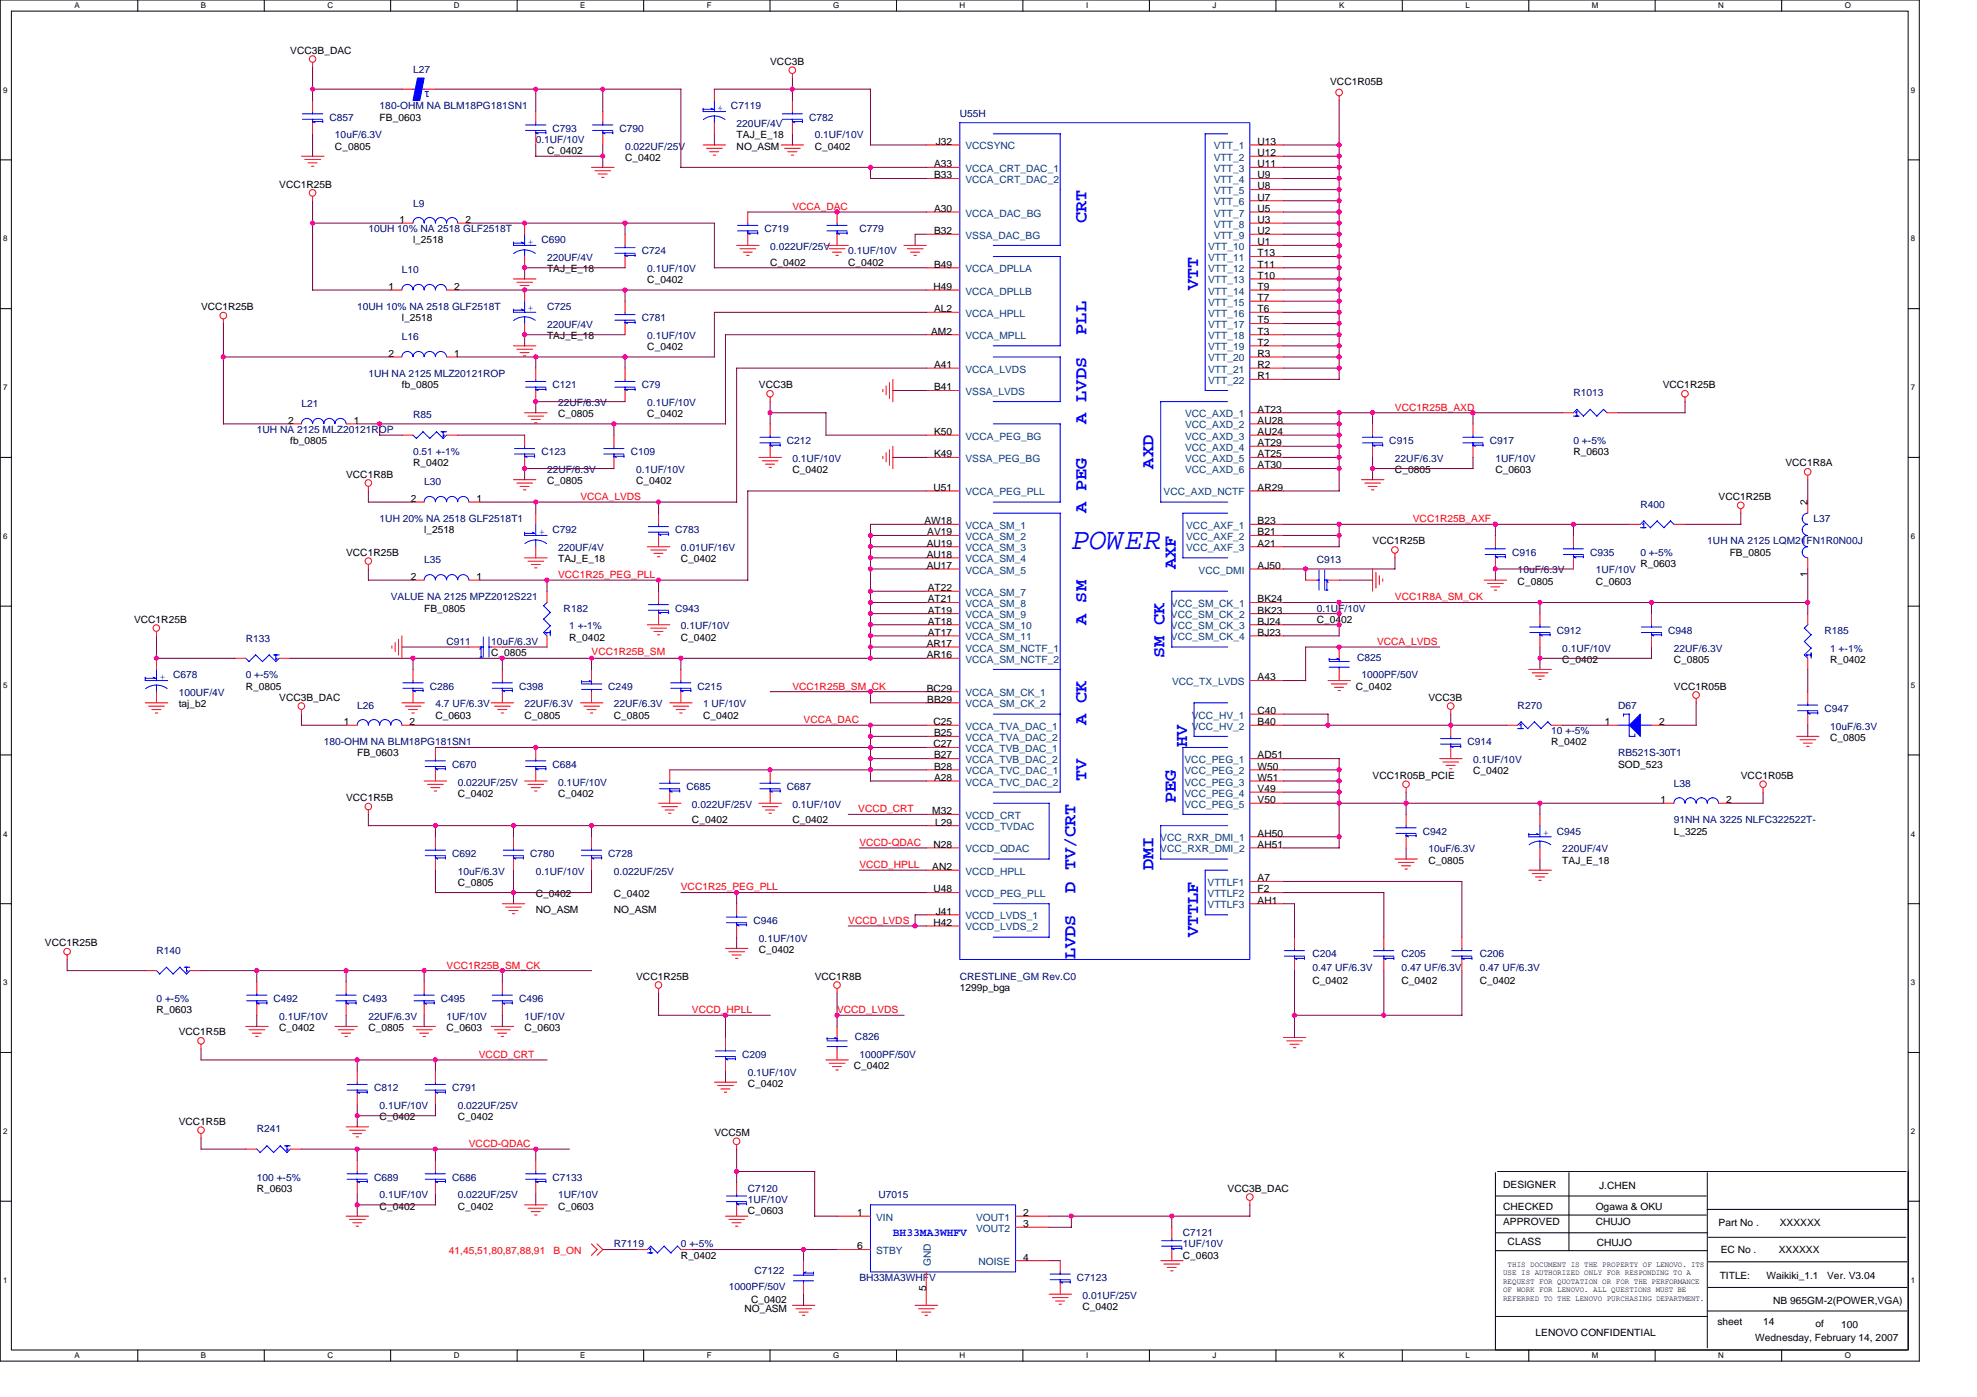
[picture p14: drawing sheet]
<svg xmlns="http://www.w3.org/2000/svg" width="297mm" height="210mm" viewBox="0 0 297 210" stroke-linecap="round" stroke-linejoin="round" font-family="sans-serif">
<defs><g id="words">
<text font-size="4.5" fill="#00f" x="161" y="82.4">POWER</text>
<g font-size="2.7" fill="#00f">
<text x="163.3" y="33.5" transform="rotate(-90 163.3 33.5)">CRT</text>
<text x="180" y="43.6" transform="rotate(-90 180 43.6)">VTT</text>
<text x="163.3" y="50.3" transform="rotate(-90 163.3 50.3)">PLL</text>
<text x="163.3" y="63.7" transform="rotate(-90 163.3 63.7)">A LVDS</text>
<text x="173.3" y="70.4" transform="rotate(-90 173.3 70.4)">AXD</text>
<text x="163.3" y="77.1" transform="rotate(-90 163.3 77.1)">A PEG</text>
<text x="176.7" y="85.5" transform="rotate(-90 176.7 85.5)">AXF</text>
<text x="163.3" y="93.9" transform="rotate(-90 163.3 93.9)">A SM</text>
<text x="175" y="98.9" transform="rotate(-90 175 98.9)">SM CK</text>
<text x="163.3" y="109" transform="rotate(-90 163.3 109)">A CK</text>
<text x="178.3" y="112.3" transform="rotate(-90 178.3 112.3)">HV</text>
<text x="163.3" y="117.3" transform="rotate(-90 163.3 117.3)">TV</text>
<text x="176.7" y="120.7" transform="rotate(-90 176.7 120.7)">PEG</text>
<text x="173.3" y="130.7" transform="rotate(-90 173.3 130.7)">DMI</text>
<text x="161.6" y="134.1" transform="rotate(-90 161.6 134.1)">D TV/CRT</text>
<text x="180" y="140.8" transform="rotate(-90 180 140.8)">VTTLF</text>
<text x="161.6" y="144.2" transform="rotate(-90 161.6 144.2)">LVDS</text>
</g>
<text font-size="1.7" fill="#00f" x="134.2" y="185.8">BH33MA3WHFV</text>
<g font-size="1.5">
<text x="43.6" y="8.1">VCC3B_DAC</text>
<text x="115.7" y="9.7">VCC3B</text>
<text x="199.9" y="12.7">VCC1R05B</text>
<text x="50.3" y="22.5">C_0805</text>
<text x="57" y="18.1">FB_0603</text>
<text x="82.2" y="23.1">C_0402</text>
<text x="110.7" y="20.8">TAJ_E_18</text>
<text x="110.7" y="22.5">NO_ASM</text>
<text x="122.4" y="22.5">C_0402</text>
<text x="140.6" y="21.8">J32</text>
<text x="189" y="21.8">U13</text>
<text x="189" y="23.5">U12</text>
<text x="41.9" y="28.2">VCC1R25B</text>
<text x="93.9" y="24.2">C_0402</text>
<text x="140.3" y="25.1">A33</text>
<text x="140.3" y="26.8">B33</text>
<text x="189" y="26.8">U9</text>
<text x="189" y="28.5">U8</text>
<text x="189" y="25.1">U11</text>
<text x="60" y="33.5">1</text>
<text x="69.9" y="33.5">2</text>
<text x="140.3" y="31.8">A30</text>
<text x="140.3" y="35.2">B32</text>
<text x="189" y="30.1">U7</text>
<text x="189" y="31.8">U5</text>
<text x="189" y="33.5">U3</text>
<text x="189" y="35.2">U2</text>
<text x="62.1" y="36.6">l_2518</text>
<text x="82.2" y="40.9">TAJ_E_18</text>
<text x="115.7" y="39.9">C_0402</text>
<text x="127.4" y="39.9">C_0402</text>
<text x="140.3" y="40.2">B49</text>
<text x="189" y="40.2">T11</text>
<text x="189" y="41.9">T10</text>
<text x="189" y="36.9">U1</text>
<text x="189" y="38.5">T13</text>
<text x="30.2" y="46.6">VCC1R25B</text>
<text x="58.4" y="43.6">1</text>
<text x="68.3" y="43.6">2</text>
<text x="97.3" y="42.6">C_0402</text>
<text x="140.2" y="43.6">H49</text>
<text x="140.3" y="46.9">AL2</text>
<text x="189" y="45.2">T7</text>
<text x="189" y="46.9">T6</text>
<text x="189" y="43.6">T9</text>
<text x="58.4" y="53.6">2</text>
<text x="60.4" y="48.3">l_2518</text>
<text x="68.3" y="53.6">1</text>
<text x="82.2" y="51">TAJ_E_18</text>
<text x="97.3" y="52.6">C_0402</text>
<text x="139.9" y="50.3">AM2</text>
<text x="189" y="51.9">T2</text>
<text x="189" y="53.6">R3</text>
<text x="189" y="48.6">T5</text>
<text x="189" y="50.3">T3</text>
<text x="60.4" y="58.4">fb_0805</text>
<text x="114" y="58.4">VCC3B</text>
<text x="140.3" y="55.3">A41</text>
<text x="140.3" y="58.7">B41</text>
<text x="189" y="55.3">R2</text>
<text x="189" y="57">R1</text>
<text x="249.8" y="58.4">VCC1R25B</text>
<text x="43.3" y="63.7">2</text>
<text x="53.2" y="63.7">1</text>
<text x="83.9" y="62.7">C_0805</text>
<text x="97.3" y="62.7">C_0402</text>
<text x="140.3" y="65.4">K50</text>
<text x="189" y="63.7">AU28</text>
<text x="189" y="65.4">AU24</text>
<text x="189" y="62">AT23</text>
<text x="43.6" y="66.7">fb_0805</text>
<text x="52" y="71.8">VCC1R8B</text>
<text x="62.1" y="70.1">R_0402</text>
<text x="119.1" y="71.1">C_0402</text>
<text x="140.3" y="68.7">K49</text>
<text x="189" y="68.7">AT25</text>
<text x="189" y="67">AT29</text>
<text x="189" y="70.4">AT30</text>
<text x="209.6" y="71.1">C_0805</text>
<text x="224.7" y="71.1">C_0603</text>
<text x="236.4" y="68.4">R_0603</text>
<text x="268.3" y="70.1">VCC1R8A</text>
<text x="61.7" y="75.4">2</text>
<text x="71.6" y="75.4">1</text>
<text x="82.2" y="72.8">C_0805</text>
<text x="95.6" y="72.8">C_0402</text>
<text x="140.2" y="73.7">U51</text>
<text x="189" y="73.7">AR29</text>
<text x="258.2" y="75.1">VCC1R25B</text>
<text x="271.6" y="75.9" transform="rotate(-90 271.6 75.9)">2</text>
<text x="52" y="83.5">VCC1R25B</text>
<text x="63.7" y="80.1">l_2518</text>
<text x="138.9" y="78.8">AW18</text>
<text x="139.2" y="82.1">AU19</text>
<text x="139.2" y="83.8">AU18</text>
<text x="139.3" y="80.4">AV19</text>
<text x="189" y="78.8">B23</text>
<text x="189" y="80.4">B21</text>
<text x="189" y="82.1">A21</text>
<text x="206.2" y="81.8">VCC1R25B</text>
<text x="259.9" y="83.5">FB_0805</text>
<text x="61.7" y="87.1">2</text>
<text x="71.6" y="87.1">1</text>
<text x="83.9" y="84.5">TAJ_E_18</text>
<text x="102.3" y="84.5">C_0402</text>
<text x="139.2" y="85.5">AU17</text>
<text x="139.4" y="88.8">AT22</text>
<text x="189" y="85.5">AJ50</text>
<text x="228" y="87.9">C_0805</text>
<text x="239.8" y="87.9">C_0603</text>
<text x="246.5" y="85.2">R_0603</text>
<text x="271.6" y="86.7" transform="rotate(-90 271.6 86.7)">1</text>
<text x="20.1" y="93.6">VCC1R25B</text>
<text x="63.7" y="91.9">FB_0805</text>
<text x="139.4" y="90.5">AT21</text>
<text x="139.4" y="92.2">AT19</text>
<text x="139.4" y="93.9">AT18</text>
<text x="139.4" y="95.5">AT17</text>
<text x="189" y="90.5">BK24</text>
<text x="189" y="92.2">BK23</text>
<text x="189" y="93.9">BJ24</text>
<text x="189" y="95.5">BJ23</text>
<text x="197.8" y="93.6">C_0402</text>
<text x="73.8" y="98.6">C_0805</text>
<text x="85.5" y="96.2">R_0402</text>
<text x="102.3" y="96.2">C_0402</text>
<text x="139.2" y="97.2">AR17</text>
<text x="139.2" y="98.9">AR16</text>
<text x="234.7" y="99.6">C_0402</text>
<text x="251.5" y="99.6">C_0805</text>
<text x="275" y="99.6">R_0402</text>
<text x="26.9" y="106.3">taj_b2</text>
<text x="36.9" y="103.6">R_0805</text>
<text x="41.9" y="105.3">VCC3B_DAC</text>
<text x="65.4" y="108">C_0603</text>
<text x="78.8" y="108">C_0805</text>
<text x="92.2" y="108">C_0805</text>
<text x="105.6" y="108">C_0402</text>
<text x="139.2" y="103.9">BC29</text>
<text x="139.3" y="105.6">BB29</text>
<text x="189" y="102.2">A43</text>
<text x="189" y="107.3">C40</text>
<text x="203.7" y="103.6">C_0402</text>
<text x="214.6" y="105.3">VCC3B</text>
<text x="251.5" y="103.6">VCC1R05B</text>
<text x="51.7" y="108.9">1</text>
<text x="53.7" y="113.7">FB_0603</text>
<text x="61.5" y="108.9">2</text>
<text x="140.2" y="108.9">C25</text>
<text x="140.2" y="112.3">C27</text>
<text x="140.3" y="110.6">B25</text>
<text x="140.3" y="114">B27</text>
<text x="189" y="108.9">B40</text>
<text x="189" y="114">AD51</text>
<text x="233.1" y="112">R_0402</text>
<text x="241.1" y="108.9">1</text>
<text x="249.3" y="108.9">2</text>
<text x="275" y="111.3">C_0805</text>
<text x="68.8" y="119.7">C_0402</text>
<text x="83.9" y="119.7">C_0402</text>
<text x="140.3" y="115.7">B28</text>
<text x="140.3" y="117.3">A28</text>
<text x="189" y="115.7">W50</text>
<text x="189" y="117.3">W51</text>
<text x="189" y="119">V49</text>
<text x="206.2" y="117">VCC1R05B_PCIE</text>
<text x="221.3" y="116.4">C_0402</text>
<text x="243.1" y="115.3">SOD_523</text>
<text x="261.6" y="117">VCC1R05B</text>
<text x="52" y="120.4">VCC1R5B</text>
<text x="104" y="123.7">C_0402</text>
<text x="119.1" y="123.7">C_0402</text>
<text x="140.1" y="122.3">M32</text>
<text x="140.5" y="124">L29</text>
<text x="189" y="125.7">AH50</text>
<text x="189" y="120.7">V50</text>
<text x="249.5" y="120.7">1</text>
<text x="251.5" y="125.4">L_3225</text>
<text x="259.4" y="120.7">2</text>
<text x="140.1" y="130.7">AN2</text>
<text x="140.2" y="127.4">N28</text>
<text x="189" y="127.4">AH51</text>
<text x="214.6" y="129.8">C_0805</text>
<text x="234.7" y="129.8">TAJ_E_18</text>
<text x="68.8" y="133.1">C_0805</text>
<text x="80.5" y="137.1">NO_ASM</text>
<text x="80.5" y="134.8">C_0402</text>
<text x="92.2" y="137.1">NO_ASM</text>
<text x="92.2" y="134.8">C_0402</text>
<text x="140.2" y="134.1">U48</text>
<text x="140.6" y="137.4">J41</text>
<text x="189" y="132.4">A7</text>
<text x="189" y="134.1">F2</text>
<text x="189" y="135.8">AH1</text>
<text x="6.7" y="142.2">VCC1R25B</text>
<text x="114" y="143.2">C_0402</text>
<text x="140.2" y="139.1">H42</text>
<text x="95.6" y="147.2">VCC1R25B</text>
<text x="122.4" y="147.2">VCC1R8B</text>
<text x="144.2" y="148.9">1299p_bga</text>
<text x="197.2" y="147.9">C_0402</text>
<text x="210.6" y="147.9">C_0402</text>
<text x="222.3" y="147.9">C_0402</text>
<text x="23.5" y="152.2">R_0603</text>
<text x="26.9" y="155.6">VCC1R5B</text>
<text x="41.9" y="154.9">C_0402</text>
<text x="55.3" y="154.9">C_0805</text>
<text x="67.1" y="154.9">C_0603</text>
<text x="78.8" y="154.9">C_0603</text>
<text x="128.3" y="160.6">C_0402</text>
<text x="112.3" y="163.3">C_0402</text>
<text x="26.9" y="169">VCC1R5B</text>
<text x="57" y="168.3">C_0402</text>
<text x="68.8" y="168.3">C_0402</text>
<text x="107.3" y="170.7">VCC5M</text>
<text x="38.6" y="179">R_0603</text>
<text x="184.4" y="179">VCC3B_DAC</text>
<text x="225.8" y="178.5">DESIGNER</text>
<text x="240.3" y="178.7">J.CHEN</text>
<text x="57" y="181.7">C_0402</text>
<text x="68.8" y="181.7">C_0402</text>
<text x="83.9" y="181.7">C_0603</text>
<text x="112.3" y="182.4">C_0603</text>
<text x="128.8" y="182.7">1</text>
<text x="153.8" y="184.4">3</text>
<text x="153.8" y="182.7">2</text>
<text x="225.8" y="181.7">CHECKED</text>
<text x="225.8" y="184.1">APPROVED</text>
<text x="239.8" y="181.7">Ogawa &amp; OKU</text>
<text x="239.8" y="184.1">CHUJO</text>
<text x="258.2" y="184.3">Part No .</text>
<text x="267.4" y="184.3">XXXXXX</text>
<text x="102.3" y="189.1">R_0402</text>
<text x="128.8" y="187.7">6</text>
<text x="153.8" y="189.4">4</text>
<text x="177.7" y="189.1">C_0603</text>
<text x="226.5" y="187.1">CLASS</text>
<text x="239.9" y="187.3">CHUJO</text>
<text x="258.5" y="188.3">EC No .</text>
<text x="267.2" y="188.3">XXXXXX</text>
<text x="111.8" y="197.1">NO_ASM</text>
<text x="112.9" y="195.8">C_0402</text>
<text x="139.1" y="194" transform="rotate(-90 139.1 194)">5</text>
<text x="162.6" y="196.8">C_0402</text>
<text x="258.4" y="192.1">TITLE:</text>
<text x="265.4" y="192.1">Waikiki_1.1</text>
<text x="266.4" y="196">NB 965GM-2(POWER,VGA)</text>
<text x="274.5" y="192.1">Ver. V3.04</text>
<text x="230.7" y="200.7">LENOVO CONFIDENTIAL</text>
<text x="258" y="199.2">sheet</text>
<text x="263.7" y="201.5">Wednesday, February 14, 2007</text>
<text x="264.9" y="199.2">14</text>
<text x="272.8" y="199.3">of</text>
<text x="276.6" y="199.5">100</text>
</g>
<g font-size="1.5" fill="#000080">
<text x="62.1" y="10.9">L27</text>
<text x="57" y="16.4">180-OHM NA BLM18PG181SN1</text>
<text x="109.8" y="16.4">C7119</text>
<text x="144.2" y="17.6">U55H</text>
<text x="49.5" y="18.1">C857</text>
<text x="50.3" y="20.8">10uF/6.3V</text>
<text x="80.5" y="21.5">0.1UF/10V</text>
<text x="83" y="19.8">C793</text>
<text x="93.1" y="19.8">C790</text>
<text x="93.9" y="22.5">0.022UF/25V</text>
<text x="110.7" y="19.1">220UF/4V</text>
<text x="121.6" y="18.1">C782</text>
<text x="122.4" y="20.8">0.1UF/10V</text>
<text x="55.3" y="34.9">10UH 10% NA 2518 GLF2518T</text>
<text x="62.1" y="31">L9</text>
<text x="114.9" y="34.9">C719</text>
<text x="129.1" y="34.9">C779</text>
<text x="60.4" y="41.1">L10</text>
<text x="81.3" y="36.6">C690</text>
<text x="82.2" y="39.2">220UF/4V</text>
<text x="96.4" y="38.2">C724</text>
<text x="97.3" y="40.9">0.1UF/10V</text>
<text x="115.7" y="37.6">0.022UF/25V</text>
<text x="127.4" y="38.2">0.1UF/10V</text>
<text x="53.7" y="46.6">10UH 10% NA 2518 GLF2518T</text>
<text x="82.2" y="46.6">C725</text>
<text x="60.4" y="51.1">L16</text>
<text x="82.2" y="49.3">220UF/4V</text>
<text x="96.4" y="48.3">C781</text>
<text x="97.3" y="51">0.1UF/10V</text>
<text x="55.3" y="56.7">1UH NA 2125 MLZ20121ROP</text>
<text x="83" y="58.4">C121</text>
<text x="96.4" y="58.4">C79</text>
<text x="236.4" y="59.5">R1013</text>
<text x="38.6" y="65">1UH NA 2125 MLZ20121ROP</text>
<text x="45.3" y="61.2">L21</text>
<text x="62.1" y="62.9">R85</text>
<text x="83.9" y="61">22UF/6.3V</text>
<text x="97.3" y="61">0.1UF/10V</text>
<text x="62.1" y="68.4">0.51 +-1%</text>
<text x="81.3" y="68.4">C123</text>
<text x="82.2" y="71.1">22UF/6.3V</text>
<text x="94.8" y="68.4">C109</text>
<text x="95.6" y="71.1">0.1UF/10V</text>
<text x="118.2" y="66.7">C212</text>
<text x="119.1" y="69.4">0.1UF/10V</text>
<text x="208.7" y="66.7">C915</text>
<text x="209.6" y="69.4">22UF/6.3V</text>
<text x="223.8" y="66.7">C917</text>
<text x="224.7" y="69.4">1UF/10V</text>
<text x="236.4" y="66.7">0 +-5%</text>
<text x="63.7" y="72.9">L30</text>
<text x="246.5" y="76.3">R400</text>
<text x="57" y="78.5">1UH 20% NA 2518 GLF2518T1</text>
<text x="83" y="80.1">C792</text>
<text x="83.9" y="82.8">220UF/4V</text>
<text x="101.4" y="80.1">C783</text>
<text x="102.3" y="82.8">0.01UF/16V</text>
<text x="227.2" y="83.5">C916</text>
<text x="238.9" y="83.5">C935</text>
<text x="246.5" y="83.5">0 +-5%</text>
<text x="256.5" y="81.8">1UH NA 2125 LQM21FN1R0N00J</text>
<text x="272.5" y="78.5">L37</text>
<text x="63.7" y="84.7">L35</text>
<text x="197.8" y="84.7">C913</text>
<text x="228" y="86.2">10uF/6.3V</text>
<text x="239.8" y="86.2">1UF/10V</text>
<text x="58.7" y="90.2">VALUE NA 2125 MPZ2012S221</text>
<text x="84.7" y="91.9">R182</text>
<text x="85.5" y="94.6">1 +-1%</text>
<text x="101.4" y="91.9">C943</text>
<text x="102.3" y="94.6">0.1UF/10V</text>
<text x="197.8" y="91.9">0.1UF/10V</text>
<text x="233.9" y="95.2">C912</text>
<text x="250.7" y="95.2">C948</text>
<text x="274.1" y="95.2">R185</text>
<text x="26" y="101.9">C678</text>
<text x="36.9" y="96.4">R133</text>
<text x="36.9" y="101.9">0 +-5%</text>
<text x="67.1" y="96.9">C911</text>
<text x="73.8" y="96.9">10uF/6.3V</text>
<text x="203.9" y="99.3">C825</text>
<text x="204.6" y="101.9">1000PF/50V</text>
<text x="234.7" y="97.9">0.1UF/10V</text>
<text x="251.5" y="97.9">22UF/6.3V</text>
<text x="275" y="97.9">1 +-1%</text>
<text x="26.9" y="104.6">100UF/4V</text>
<text x="53.7" y="106.5">L26</text>
<text x="64.6" y="103.6">C286</text>
<text x="65.4" y="106.3">4.7 UF/6.3V</text>
<text x="78" y="103.6">C398</text>
<text x="78.8" y="106.3">22UF/6.3V</text>
<text x="91.4" y="103.6">C249</text>
<text x="92.2" y="106.3">22UF/6.3V</text>
<text x="104.8" y="103.6">C215</text>
<text x="105.6" y="106.3">1 UF/10V</text>
<text x="228" y="106.5">R270</text>
<text x="243.1" y="106.5">D67</text>
<text x="274.1" y="107">C947</text>
<text x="48.7" y="112">180-OHM NA BLM18PG181SN1</text>
<text x="220.5" y="112">C914</text>
<text x="233.1" y="110.3">10 +-5%</text>
<text x="243.1" y="113.7">RB521S-30T1</text>
<text x="275" y="109.6">10uF/6.3V</text>
<text x="67.9" y="115.3">C670</text>
<text x="68.8" y="118">0.022UF/25V</text>
<text x="83" y="115.3">C684</text>
<text x="83.9" y="118">0.1UF/10V</text>
<text x="103.1" y="118.7">C685</text>
<text x="118.2" y="118.7">C687</text>
<text x="221.3" y="114.7">0.1UF/10V</text>
<text x="251.5" y="118.2">L38</text>
<text x="104" y="121.4">0.022UF/25V</text>
<text x="119.1" y="121.4">0.1UF/10V</text>
<text x="213.8" y="125.4">C942</text>
<text x="233.9" y="125.4">C945</text>
<text x="251.5" y="123.7">91NH NA 3225 NLFC322522T-</text>
<text x="67.9" y="128.8">C692</text>
<text x="68.8" y="131.4">10uF/6.3V</text>
<text x="79.7" y="128.8">C780</text>
<text x="80.5" y="131.4">0.1UF/10V</text>
<text x="91.4" y="128.8">C728</text>
<text x="92.2" y="131.4">0.022UF/25V</text>
<text x="214.6" y="128.1">10uF/6.3V</text>
<text x="234.7" y="128.1">220UF/4V</text>
<text x="23.5" y="143.3">R140</text>
<text x="113.2" y="138.8">C946</text>
<text x="114" y="141.5">0.1UF/10V</text>
<text x="197.2" y="143.8">C204</text>
<text x="210.6" y="143.8">C205</text>
<text x="222.3" y="143.8">C206</text>
<text x="144.2" y="147.2">CRESTLINE_GM Rev.C0</text>
<text x="197.2" y="145.9">0.47 UF/6.3V</text>
<text x="210.6" y="145.9">0.47 UF/6.3V</text>
<text x="222.3" y="145.9">0.47 UF/6.3V</text>
<text x="23.5" y="150.6">0 +-5%</text>
<text x="41.1" y="150.6">C492</text>
<text x="41.9" y="153.2">0.1UF/10V</text>
<text x="54.5" y="150.6">C493</text>
<text x="55.3" y="153.2">22UF/6.3V</text>
<text x="66.2" y="150.6">C495</text>
<text x="67.1" y="153.2">1UF/10V</text>
<text x="78" y="150.6">C496</text>
<text x="78.8" y="153.2">1UF/10V</text>
<text x="111.5" y="158.9">C209</text>
<text x="112.3" y="161.6">0.1UF/10V</text>
<text x="128.5" y="156.3">C826</text>
<text x="129.1" y="158.9">1000PF/50V</text>
<text x="56.2" y="164">C812</text>
<text x="57" y="166.6">0.1UF/10V</text>
<text x="67.9" y="164">C791</text>
<text x="68.8" y="166.6">0.022UF/25V</text>
<text x="38.6" y="170.2">R241</text>
<text x="38.6" y="177.4">100 +-5%</text>
<text x="56.2" y="177.4">C689</text>
<text x="67.9" y="177.4">C686</text>
<text x="83" y="177.4">C7133</text>
<text x="112.3" y="179">C7120</text>
<text x="57" y="180.1">0.1UF/10V</text>
<text x="68.8" y="180.1">0.022UF/25V</text>
<text x="83.9" y="180.1">1UF/10V</text>
<text x="112.3" y="180.7">1UF/10V</text>
<text x="132" y="180.1">U7015</text>
<text x="177.7" y="185.8">C7121</text>
<text x="92.2" y="187.4">R7119</text>
<text x="102.3" y="187.4">0 +-5%</text>
<text x="113.4" y="191.5">C7122</text>
<text x="177.7" y="187.4">1UF/10V</text>
<text x="109.5" y="193.8">1000PF/50V</text>
<text x="129.1" y="192.5">BH33MA3WHFV</text>
<text x="161.8" y="192.5">C7123</text>
<text x="162.6" y="195.1">0.01UF/25V</text>
</g>
<g font-size="1.5" fill="#00f">
<text x="64.6" y="13.7" transform="rotate(180 64.6 13.7)">1</text>
<text x="107.8" y="16.6">+</text>
<text x="79.3" y="36.7">+</text>
<text x="79.3" y="46.8">+</text>
<text x="81" y="80.3">+</text>
<text x="24" y="102.1">+</text>
<text x="231.9" y="125.6">+</text>
</g>
<g font-size="1.5" fill="#004080">
<text x="145.1" y="22.5">VCCSYNC</text>
<text x="182.4" y="22.5">VTT_1</text>
<text x="145.1" y="25.8">VCCA_CRT_DAC_1</text>
<text x="145.1" y="27.5">VCCA_CRT_DAC_2</text>
<text x="182.4" y="24.2">VTT_2</text>
<text x="182.4" y="27.5">VTT_4</text>
<text x="182.4" y="29.2">VTT_5</text>
<text x="182.4" y="25.8">VTT_3</text>
<text x="145.1" y="32.5">VCCA_DAC_BG</text>
<text x="145.1" y="35.9">VSSA_DAC_BG</text>
<text x="182.4" y="30.8">VTT_6</text>
<text x="182.4" y="32.5">VTT_7</text>
<text x="182.4" y="34.2">VTT_8</text>
<text x="182.4" y="35.9">VTT_9</text>
<text x="145.1" y="40.9">VCCA_DPLLA</text>
<text x="181.5" y="40.9">VTT_12</text>
<text x="181.5" y="37.6">VTT_10</text>
<text x="181.5" y="39.2">VTT_11</text>
<text x="145.1" y="44.3">VCCA_DPLLB</text>
<text x="145.1" y="47.6">VCCA_HPLL</text>
<text x="181.5" y="45.9">VTT_15</text>
<text x="181.5" y="47.6">VTT_16</text>
<text x="181.5" y="42.6">VTT_13</text>
<text x="181.5" y="44.3">VTT_14</text>
<text x="145.1" y="51">VCCA_MPLL</text>
<text x="181.5" y="52.6">VTT_19</text>
<text x="181.5" y="49.3">VTT_17</text>
<text x="181.5" y="51">VTT_18</text>
<text x="145.1" y="56">VCCA_LVDS</text>
<text x="145.1" y="59.4">VSSA_LVDS</text>
<text x="181.5" y="54.3">VTT_20</text>
<text x="181.5" y="56">VTT_21</text>
<text x="181.5" y="57.7">VTT_22</text>
<text x="178.1" y="64.4">VCC_AXD_2</text>
<text x="178.1" y="62.7">VCC_AXD_1</text>
<text x="145.1" y="66.1">VCCA_PEG_BG</text>
<text x="145.1" y="69.4">VSSA_PEG_BG</text>
<text x="178.1" y="66.1">VCC_AXD_3</text>
<text x="178.1" y="69.4">VCC_AXD_5</text>
<text x="178.1" y="67.7">VCC_AXD_4</text>
<text x="178.1" y="71.1">VCC_AXD_6</text>
<text x="145.1" y="74.4">VCCA_PEG_PLL</text>
<text x="174.8" y="74.4">VCC_AXD_NCTF</text>
<text x="145.1" y="79.5">VCCA_SM_1</text>
<text x="145.1" y="81.1">VCCA_SM_2</text>
<text x="145.1" y="82.8">VCCA_SM_3</text>
<text x="178.2" y="79.5">VCC_AXF_1</text>
<text x="178.2" y="81.1">VCC_AXF_2</text>
<text x="178.2" y="82.8">VCC_AXF_3</text>
<text x="145.1" y="84.5">VCCA_SM_4</text>
<text x="145.1" y="86.2">VCCA_SM_5</text>
<text x="145.1" y="89.5">VCCA_SM_7</text>
<text x="180.1" y="86.2">VCC_DMI</text>
<text x="145.1" y="91.2">VCCA_SM_8</text>
<text x="145.1" y="92.9">VCCA_SM_9</text>
<text x="145.1" y="94.6">VCCA_SM_10</text>
<text x="175.9" y="91.2">VCC_SM_CK_1</text>
<text x="175.9" y="92.9">VCC_SM_CK_2</text>
<text x="175.9" y="94.6">VCC_SM_CK_3</text>
<text x="145.1" y="96.2">VCCA_SM_11</text>
<text x="145.1" y="97.9">VCCA_SM_NCTF_1</text>
<text x="145.1" y="99.6">VCCA_SM_NCTF_2</text>
<text x="175.9" y="96.2">VCC_SM_CK_4</text>
<text x="145.1" y="104.6">VCCA_SM_CK_1</text>
<text x="145.1" y="106.3">VCCA_SM_CK_2</text>
<text x="176.1" y="102.9">VCC_TX_LVDS</text>
<text x="179.1" y="108">VCC_HV_1</text>
<text x="145.1" y="109.6">VCCA_TVA_DAC_1</text>
<text x="145.1" y="111.3">VCCA_TVA_DAC_2</text>
<text x="145.1" y="113">VCCA_TVB_DAC_1</text>
<text x="179.1" y="109.6">VCC_HV_2</text>
<text x="145.1" y="114.7">VCCA_TVB_DAC_2</text>
<text x="145.1" y="116.4">VCCA_TVC_DAC_1</text>
<text x="145.1" y="118">VCCA_TVC_DAC_2</text>
<text x="178" y="114.7">VCC_PEG_1</text>
<text x="178" y="116.4">VCC_PEG_2</text>
<text x="178" y="118">VCC_PEG_3</text>
<text x="178" y="119.7">VCC_PEG_4</text>
<text x="145.1" y="123">VCCD_CRT</text>
<text x="145.1" y="124.7">VCCD_TVDAC</text>
<text x="178" y="121.4">VCC_PEG_5</text>
<text x="145.1" y="131.4">VCCD_HPLL</text>
<text x="145.1" y="128.1">VCCD_QDAC</text>
<text x="174.3" y="126.4">VCC_RXR_DMI_1</text>
<text x="174.3" y="128.1">VCC_RXR_DMI_2</text>
<text x="145.1" y="134.8">VCCD_PEG_PLL</text>
<text x="181.4" y="133.1">VTTLF1</text>
<text x="181.4" y="134.8">VTTLF2</text>
<text x="181.4" y="136.5">VTTLF3</text>
<text x="145.1" y="138.1">VCCD_LVDS_1</text>
<text x="145.1" y="139.8">VCCD_LVDS_2</text>
<text x="131.6" y="183.4">VIN</text>
<text x="146.7" y="183.4">VOUT1</text>
<text x="146.7" y="185.1">VOUT2</text>
<text x="131.6" y="188.4">STBY</text>
<text x="139.9" y="190.3" transform="rotate(-90 139.9 190.3)">GND</text>
<text x="147" y="190.1">NOISE</text>
</g>
<g font-size="1.5" fill="#f00">
<text x="119.1" y="31.5">VCCA_DAC</text>
<text x="209.6" y="61.7">VCC1R25B_AXD</text>
<text x="87.2" y="75.1">VCCA_LVDS</text>
<text x="212.3" y="78.5">VCC1R25B_AXF</text>
<text x="83.9" y="86.8">VCC1R25_PEG_PLL</text>
<text x="209.6" y="90.2">VCC1R8A_SM_CK</text>
<text x="88.9" y="98.4">VCC1R25B_SM</text>
<text x="206.9" y="96.9">VCCA_LVDS</text>
<text x="119.1" y="103.6">VCC1R25B_SM_CK</text>
<text x="120.7" y="108.6">VCCA_DAC</text>
<text x="128.9" y="122">VCCD_CRT</text>
<text x="129.1" y="127.1">VCCD-QDAC</text>
<text x="129.1" y="130.4">VCCD_HPLL</text>
<text x="102.3" y="133.8">VCC1R25_PEG_PLL</text>
<text x="127.4" y="138.8">VCCD_LVDS</text>
<text x="67.1" y="145.5">VCC1R25B_SM_CK</text>
<text x="104" y="152.2">VCCD_HPLL</text>
<text x="125.8" y="152.2">VCCD_LVDS</text>
<text x="71.9" y="158.9">VCCD_CRT</text>
<text x="70.4" y="172.3">VCCD-QDAC</text>
<text x="67.4" y="188.4">41,45,51,80,87,88,91</text>
<text x="83.2" y="188.4">B_ON</text>
</g>
<g font-size="1.2">
<text x="11.2" y="1.3">A</text>
<text x="30.2" y="1.3">B</text>
<text x="49.2" y="1.3">C</text>
<text x="68.2" y="1.3">D</text>
<text x="87.2" y="1.3">E</text>
<text x="106.2" y="1.3">F</text>
<text x="125.2" y="1.3">G</text>
<text x="144.2" y="1.3">H</text>
<text x="163.2" y="1.3">I</text>
<text x="182.2" y="1.3">J</text>
<text x="201.2" y="1.3">K</text>
<text x="220.2" y="1.3">L</text>
<text x="239.2" y="1.3">M</text>
<text x="258.2" y="1.3">N</text>
<text x="277.2" y="1.3">O</text>
<text x=".5" y="13.9">9</text>
<text x="287.1" y="13.9">9</text>
<text x=".5" y="36.3">8</text>
<text x="287.1" y="36.3">8</text>
<text x=".5" y="58.6">7</text>
<text x="287.1" y="58.6">7</text>
<text x=".5" y="81">6</text>
<text x="287.1" y="81">6</text>
<text x=".5" y="103.3">5</text>
<text x="287.1" y="103.3">5</text>
<text x=".5" y="125.7">4</text>
<text x="287.1" y="125.7">4</text>
<text x=".5" y="148">3</text>
<text x="287.1" y="148">3</text>
<text x=".5" y="170.4">2</text>
<text x="287.1" y="170.4">2</text>
<text x="225.8" y="191.6">USE IS AUTHORIZED ONLY FOR RESPONDING TO A</text>
<text x="226.5" y="190.4">THIS DOCUMENT IS THE PROPERTY OF LENOVO. ITS</text>
<text x=".5" y="192.7">1</text>
<text x="225.8" y="192.9">REQUEST FOR QUOTATION OR FOR THE PERFORMANCE</text>
<text x="225.8" y="194.2">OF WORK FOR LENOVO. ALL QUESTIONS MUST BE</text>
<text x="225.8" y="195.5">REFERRED TO THE LENOVO PURCHASING DEPARTMENT.</text>
<text x="287.1" y="192.7">1</text>
<text x="11.2" y="204.1">A</text>
<text x="30.2" y="204.1">B</text>
<text x="49.2" y="204.1">C</text>
<text x="68.2" y="204.1">D</text>
<text x="87.2" y="204.1">E</text>
<text x="106.2" y="204.1">F</text>
<text x="125.2" y="204.1">G</text>
<text x="144.2" y="204.1">H</text>
<text x="163.2" y="204.1">I</text>
<text x="182.2" y="204.1">J</text>
<text x="201.2" y="204.1">K</text>
<text x="220.2" y="204.1">L</text>
<text x="239.2" y="204.1">M</text>
<text x="258.2" y="204.1">N</text>
<text x="277.2" y="204.1">O</text>
</g>
</g></defs>
<path d="M0 0h288.4v204.5h-288.4zM1.7 1.7h285v201.1h-285z" fill="none" stroke="#000" stroke-width=".15"/>
<g fill="#fff">
<path d="M11.2 .2h.8v1.3h-.8z"/>
<path d="M11.2 203h.8v1.4h-.8z"/>
</g>
<path d="M20.7 0v1.7M20.7 202.8v1.7" fill="none" stroke="#000" stroke-width=".15"/>
<g fill="#fff">
<path d="M30.2 .2h.8v1.3h-.8z"/>
<path d="M30.2 203h.8v1.4h-.8z"/>
</g>
<path d="M39.7 0v1.7M39.7 202.8v1.7" fill="none" stroke="#000" stroke-width=".15"/>
<g fill="#fff">
<path d="M49.2 .2h.8v1.3h-.8z"/>
<path d="M49.2 203h.8v1.4h-.8z"/>
</g>
<path d="M58.7 0v1.7M58.7 202.8v1.7" fill="none" stroke="#000" stroke-width=".15"/>
<g fill="#fff">
<path d="M68.2 .2h.8v1.3h-.8z"/>
<path d="M68.2 203h.8v1.4h-.8z"/>
</g>
<path d="M77.7 0v1.7M77.7 202.8v1.7" fill="none" stroke="#000" stroke-width=".15"/>
<g fill="#fff">
<path d="M87.2 .2h.8v1.3h-.8z"/>
<path d="M87.2 203h.8v1.4h-.8z"/>
</g>
<path d="M96.7 0v1.7M96.7 202.8v1.7" fill="none" stroke="#000" stroke-width=".15"/>
<g fill="#fff">
<path d="M106.2 .2h.7v1.3h-.7z"/>
<path d="M106.2 203h.7v1.4h-.7z"/>
</g>
<path d="M115.7 0v1.7M115.7 202.8v1.7" fill="none" stroke="#000" stroke-width=".15"/>
<g fill="#fff">
<path d="M125.2 .2h.9v1.3h-.9z"/>
<path d="M125.2 203h.9v1.4h-.9z"/>
</g>
<path d="M134.7 0v1.7M134.7 202.8v1.7" fill="none" stroke="#000" stroke-width=".15"/>
<g fill="#fff">
<path d="M144.2 .2h.8v1.3h-.8z"/>
<path d="M144.2 203h.8v1.4h-.8z"/>
</g>
<path d="M153.7 0v1.7M153.7 202.8v1.7" fill="none" stroke="#000" stroke-width=".15"/>
<g fill="#fff">
<path d="M163.2 .2h.3v1.3h-.3z"/>
<path d="M163.2 203h.3v1.4h-.3z"/>
</g>
<path d="M172.7 0v1.7M172.7 202.8v1.7" fill="none" stroke="#000" stroke-width=".15"/>
<g fill="#fff">
<path d="M182.2 .2h.6v1.3h-.6z"/>
<path d="M182.2 203h.6v1.4h-.6z"/>
</g>
<path d="M191.7 0v1.7M191.7 202.8v1.7" fill="none" stroke="#000" stroke-width=".15"/>
<g fill="#fff">
<path d="M201.2 .2h.8v1.3h-.8z"/>
<path d="M201.2 203h.8v1.4h-.8z"/>
</g>
<path d="M210.7 0v1.7M210.7 202.8v1.7" fill="none" stroke="#000" stroke-width=".15"/>
<g fill="#fff">
<path d="M220.2 .2h.6v1.3h-.6z"/>
<path d="M220.2 203h.6v1.4h-.6z"/>
</g>
<path d="M229.7 0v1.7M229.7 202.8v1.7" fill="none" stroke="#000" stroke-width=".15"/>
<g fill="#fff">
<path d="M239.2 .2h.9v1.3h-.9z"/>
<path d="M239.2 203h.9v1.4h-.9z"/>
</g>
<path d="M248.7 0v1.7M248.7 202.8v1.7" fill="none" stroke="#000" stroke-width=".15"/>
<g fill="#fff">
<path d="M258.2 .2h.8v1.3h-.8z"/>
<path d="M258.2 203h.8v1.4h-.8z"/>
</g>
<path d="M267.7 0v1.7M267.7 202.8v1.7" fill="none" stroke="#000" stroke-width=".15"/>
<g fill="#fff">
<path d="M277.2 .2h.9v1.3h-.9z"/>
<path d="M277.2 203h.9v1.4h-.9z"/>
<path d="M.5 12.8h.6v1.4h-.6z"/>
<path d="M287.1 12.8h.7v1.4h-.7z"/>
<path d="M.5 35.2h.6v1.3h-.6z"/>
<path d="M287.1 35.2h.7v1.3h-.7z"/>
</g>
<path d="M0 24h1.7M286.7 24h1.7" fill="none" stroke="#000" stroke-width=".15"/>
<g fill="#fff">
<path d="M.5 57.6h.6v1.3h-.6z"/>
<path d="M287.1 57.6h.7v1.3h-.7z"/>
</g>
<path d="M0 46.4h1.7M286.7 46.4h1.7" fill="none" stroke="#000" stroke-width=".15"/>
<g fill="#fff">
<path d="M.5 79.9h.6v1.3h-.6z"/>
<path d="M287.1 79.9h.7v1.3h-.7z"/>
</g>
<path d="M0 68.7h1.7M286.7 68.7h1.7" fill="none" stroke="#000" stroke-width=".15"/>
<g fill="#fff">
<path d="M.5 102.3h.6v1.3h-.6z"/>
<path d="M287.1 102.3h.7v1.3h-.7z"/>
</g>
<path d="M0 91.1h1.7M286.7 91.1h1.7" fill="none" stroke="#000" stroke-width=".15"/>
<g fill="#fff">
<path d="M.5 124.6h.6v1.3h-.6z"/>
<path d="M287.1 124.6h.7v1.3h-.7z"/>
</g>
<path d="M0 113.4h1.7M286.7 113.4h1.7" fill="none" stroke="#000" stroke-width=".15"/>
<g fill="#fff">
<path d="M.5 147h.6v1.3h-.6z"/>
<path d="M287.1 147h.7v1.3h-.7z"/>
</g>
<path d="M0 135.8h1.7M286.7 135.8h1.7" fill="none" stroke="#000" stroke-width=".15"/>
<g fill="#fff">
<path d="M.5 169.3h.6v1.3h-.6z"/>
<path d="M287.1 169.3h.7v1.3h-.7z"/>
</g>
<path d="M0 158.1h1.7M286.7 158.1h1.7" fill="none" stroke="#000" stroke-width=".15"/>
<g fill="#fff">
<path d="M.5 191.7h.6v1.3h-.6z"/>
<path d="M287.1 191.7h.7v1.3h-.7z"/>
</g>
<g fill="none" stroke="#000" stroke-width=".15">
<path d="M224.7 179.7h31.7M224.7 176.2v26.7M225 176h61.4M235.7 176.2v11.7M256.5 176.2v26.3M286.7 176v26.8M0 180.5h1.7M224.7 182.6h31.7M224.7 185.2h31.8M224.7 187.9h31.8M224.7 197.8h31.8M256.5 181.7h30.2"/>
<path d="M256.5 197h30.1M256.7 189.6h29.8M256.7 185.9h29.7M256.7 193.4h29.8M286.7 180.5h1.7M224.8 202.8h61.7"/>
</g>
<g fill="none" stroke="#f00" stroke-width=".15">
<path d="M47 9.4v.7M47 15.1v1.7M47 18.4v1.7M60.4 13.4h1.7M63.7 13.4h1.7M80.5 16.8v1.6M90.6 16.8v1.6M107.3 13.4v1.7M107.3 18.4v1.7M119.1 11.1v.6M119.1 15.1v1.7M119.1 18.4v1.7"/>
<path d="M201.2 14.4v.7M45.3 23.5h3.4M45.8 24h2.4M46.3 24.5h1.3M46.8 25h.4M47 29.5v.7M60.4 33.5h1.7M68.8 33.5h1.6M78.8 33.5v1.7M78.8 38.5v1.7M80.5 20.1v1.7M88.9 25.1h3.4"/>
<path d="M89.4 25.7h2.4M89.9 26.1h1.3M90.4 26.6h.4M90.6 20.1v1.7M93.9 35.2v1.7M93.9 38.5v1.7M105.6 21.8h3.4M106.1 22.3h2.4M106.6 22.8h1.4M107.2 23.3h.3M110.7 36.9h3.3M111.2 37.4h2.4"/>
<path d="M111.7 37.9h1.3M112.2 38.4h.3M112.3 31.9v1.6M112.3 35.2v1.7M117.4 21.8h3.4M117.9 22.3h2.3M118.4 22.8h1.3M118.9 23.3h.3M124.1 36.9h3.4M124.6 37.4h2.4M125.1 37.9h1.3M125.6 38.4h.4"/>
<path d="M125.8 31.9v1.6M125.8 35.2v1.7M135.8 36.9h3.4M136.3 37.4h2.4M136.8 37.9h1.4M137.3 38.4h.4M139.2 21.8h5M139.2 25.1h5M139.2 26.8h5M139.2 31.9h5M139.2 35.2h5M187.8 36.9h5"/>
<path d="M187.8 21.8h5M187.8 25.1h5M187.8 23.5h5M187.8 33.5h5M187.8 26.8h5M187.8 28.5h5M187.8 30.2h5M187.8 31.9h5M187.8 35.2h5M187.8 38.5h5M33.6 47.9v.7M58.7 53.6h1.7"/>
<path d="M58.7 43.6h1.7M67.1 53.6h1.7M67.1 43.6h1.7M77.1 52h3.4M77.1 41.9h3.4M77.7 52.5h2.3M77.7 42.4h2.3M78.1 53h1.4M78.1 42.9h1.4M78.7 53.5h.3M78.7 43.4h.3M78.8 43.6v1.7"/>
<path d="M78.8 48.6v1.7M80.5 55.3v1.7M80.5 58.7v1.6M93.9 45.3v1.6M93.9 48.6v1.7M93.9 55.3v1.7M93.9 58.7v1.6M115.7 59.7v.7M132.6 58.5v.4M133.1 58v1.3M133.6 57.5v2.4M134.2 57v3.4"/>
<path d="M139.2 43.6h5M139.2 55.3h5M139.2 40.2h5M139.2 46.9h5M139.2 50.3h5M139.2 58.7h5M187.8 52h5M187.8 41.9h5M187.8 53.6h5M187.8 43.6h5M187.8 55.3h5M187.8 57h5"/>
<path d="M187.8 40.2h5M187.8 46.9h5M187.8 50.3h5M187.8 45.3h5M187.8 48.6h5M253.2 59.7v.7M43.6 63.7h1.7M52 63.7h1.7M55.3 73.1v.7M60.4 65.4h1.7M62.1 75.4h1.6M67.1 65.4h1.7"/>
<path d="M70.4 75.4h1.7M77.1 72.1h3.4M77.7 72.6h2.3M78.1 73.1h1.4M78.7 73.6h.3M78.8 62h3.4M78.8 65.4v1.7M78.8 68.7v1.7M79.3 62.5h2.4M79.8 63h1.4M80.3 63.5h.4M80.5 77.1v1.7"/>
<path d="M92.2 65.4v1.7M92.2 68.7v1.7M99 77.1v1.7M114 68.7h3.4M114.5 69.2h2.4M115 69.7h1.4M115.5 70.2h.4M115.7 63.7v1.7M115.7 67.1v1.6M132.6 68.6v.3M133.1 68v1.4M133.6 67.6v2.3"/>
<path d="M134.2 67.1v3.3M139.2 68.7h5M139.2 65.4h5M139.2 78.8h5M139.2 73.8h5M187.8 62h5M187.8 68.7h5M187.8 65.4h5M187.8 78.8h5M187.8 63.7h5M187.8 73.8h5M187.8 67.1h5"/>
<path d="M187.8 70.4h5M204.6 72.1h3.3M205.1 72.6h2.3M205.5 73.1h1.4M206.1 73.6h.3M206.2 63.7v1.7M206.2 67.1v1.6M221.3 63.7v1.7M221.3 67.1v1.6M234.7 62h1.7M241.4 62h1.7M244.8 78.8h1.7"/>
<path d="M251.5 78.8h1.7M261.6 76.4v.7M271.6 71.4v.7M271.6 75.4v1.7M23.5 94.9v.7M23.5 98.9v1.7M35.2 98.9h1.7M41.9 98.9h1.7M55.3 84.8v.7M58.9 97v.4M59.4 96.5v1.4M59.9 96.1v2.3"/>
<path d="M60.4 95.5v3.4M62.1 87.2h1.6M70.4 87.2h1.7M70.4 97.2h1.7M73.8 97.2h1.7M78.8 83.8h3.4M79.3 84.3h2.4M79.8 84.8h1.4M80.3 85.3h.4M80.5 82.1v1.7M82.2 88.8v1.7M82.2 95.5v1.7"/>
<path d="M97.3 93.9h3.3M97.3 82.1h3.3M97.8 94.4h2.3M97.8 82.6h2.3M98.3 94.9h1.3M98.3 83.1h1.3M98.8 95.4h.3M98.8 83.7h.3M99 80.5v1.6M99 88.8v1.7M99 92.2v1.7M139.2 83.8h5"/>
<path d="M139.2 93.9h5M139.2 82.1h5M139.2 97.2h5M139.2 98.9h5M139.2 90.5h5M139.2 92.2h5M139.2 95.5h5M139.2 80.5h5M139.2 85.5h5M139.2 88.8h5M187.8 93.9h5M187.8 82.1h5"/>
<path d="M187.8 90.5h5M187.8 92.2h5M187.8 95.5h5M187.8 80.5h5M187.8 85.5h5M196.2 87.2h1.6M199.5 87.2h1.7M201.2 97.2v1.7M206.2 85.5v3.3M206.7 86v2.3M207.2 86.5v1.4M207.7 87v.3"/>
<path d="M209.6 83.1v.7M223 87.2h3.4M223.5 87.7h2.4M224 88.2h1.3M224.5 88.7h.4M224.7 80.5v1.6M224.7 83.8v1.7M231.4 92.2v1.7M231.4 95.5v1.7M236.4 80.5v1.6M236.4 83.8v1.7M248.1 92.2v1.7"/>
<path d="M248.1 95.5v1.7M271.6 83.8v1.7M271.6 92.2v1.7M271.6 98.9v1.7M21.8 105.6h3.4M22.3 106.1h2.4M22.8 106.6h1.4M23.3 107.1h.4M23.5 103.9v1.7M45.3 106.6v.7M52 109h1.7M60.4 105.6h3.4"/>
<path d="M60.4 109h1.7M60.9 106.1h2.4M61.4 106.6h1.3M61.9 107.1h.3M62.1 100.6v1.7M62.1 103.9v1.7M63.7 117.3h3.4M64.2 117.9h2.4M64.7 118.3h1.4M65.3 118.9h.3M65.4 112.3v1.7M65.4 115.7v1.6"/>
<path d="M73.8 105.6h3.4M74.3 106.1h2.4M74.8 106.6h1.3M75.3 107.1h.4M75.5 100.6v1.7M75.5 103.9v1.7M78.8 117.3h3.4M79.3 117.9h2.4M79.8 118.3h1.4M80.3 118.9h.4M80.5 112.3v1.7M80.5 115.7v1.6"/>
<path d="M87.2 105.6h3.4M87.7 106.1h2.4M88.2 106.6h1.4M88.7 107.1h.4M88.9 100.6v1.7M88.9 103.9v1.7M100.6 105.6h3.4M100.6 115.7v1.6M100.6 119v1.7M101.1 106.1h2.4M101.6 106.6h1.4M102.1 107.1h.4"/>
<path d="M102.3 100.6v1.7M102.3 103.9v1.7M115.7 115.7v1.6M115.7 119v1.7M139.2 117.3h5M139.2 105.6h5M139.2 110.6h5M139.2 114h5M139.2 109h5M139.2 112.3h5M139.2 115.7h5M139.2 103.9h5"/>
<path d="M187.8 117.3h5M187.8 102.3h5M187.8 114h5M187.8 109h5M187.8 115.7h5M187.8 107.3h5M187.8 119h5M199.5 102.3h3.4M200 102.8h2.4M200.5 103.3h1.4M201 103.8h.4M201.2 100.6v1.7"/>
<path d="M211.3 118.3v.7M216.3 114h3.4M216.8 114.5h2.4M217.3 115h1.3M217.8 115.5h.4M218 106.6v.7M218 109v1.6M218 112.3v1.7M226.4 109h1.6M229.7 100.6h3.4M230.2 101.1h2.4M230.7 101.6h1.3"/>
<path d="M231.2 102.1h.4M233.1 109h1.6M241.4 109h1.7M248.1 109h1.7M254.8 104.9v.7M264.9 118.3v.7M269.9 110.6h3.4M270.4 111.1h2.4M270.9 111.7h1.4M271.4 112.1h.4M271.6 103.9v1.7M271.6 107.3v1.7"/>
<path d="M55.3 121.7v.7M65.4 125.7v1.7M65.4 129.1v1.6M75.5 135.8h3.3M76 136.3h2.3M76.5 136.8h1.3M77 137.3h.3M77.1 125.7v1.7M77.1 129.1v1.6M88.9 125.7v1.7M88.9 129.1v1.6M99 120.7h3.3"/>
<path d="M99.4 121.2h2.4M99.9 121.7h1.4M100.5 122.2h.3M110.7 135.8v1.7M110.7 139.1v1.7M114 120.7h3.4M114.5 121.2h2.4M115 121.7h1.4M115.5 122.2h.4M139.2 130.7h5M139.2 122.4h5M139.2 134.1h5"/>
<path d="M139.2 124.1h5M139.2 127.4h5M139.2 137.5h5M139.2 139.1h5M187.8 120.7h5M187.8 135.8h5M187.8 134.1h5M187.8 132.4h5M187.8 125.7h5M187.8 127.4h5M209.6 129.1h3.4M210.1 129.6h2.3"/>
<path d="M210.6 130.1h1.3M211.1 130.6h.4M211.3 122.4v1.7M211.3 125.7v1.7M229.7 130.7h3.4M230.2 131.3h2.4M230.7 131.8h1.3M231.2 132.3h.4M231.4 122.4v1.7M231.4 127.4v1.7M249.8 120.7h1.7M258.2 120.7h1.7"/>
<path d="M10.1 143.5v.7M21.8 145.8h1.7M28.5 145.8h1.7M30.2 156.9v.7M36.9 154.2h3.4M37.4 154.7h2.4M37.9 155.2h1.4M38.4 155.7h.4M38.6 147.5v1.7M38.6 150.9v1.6M50.3 154.2h3.4M50.8 154.7h2.4"/>
<path d="M51.3 155.2h1.4M51.8 155.7h.4M52 147.5v1.7M52 150.9v1.6M62.1 154.2h3.3M62.6 154.7h2.3M63.1 155.2h1.3M63.6 155.7h.3M63.7 147.5v1.7M63.7 150.9v1.6M73.8 154.2h3.4M74.3 154.7h2.4"/>
<path d="M74.8 155.2h1.3M75.3 155.7h.4M75.5 147.5v1.7M75.5 150.9v1.6M99 148.5v.7M109 142.5h3.4M109 155.9v1.7M109 159.3v1.6M109.5 143h2.4M110 143.5h1.4M110.5 144h.4M124.1 159.3h3.4"/>
<path d="M124.6 159.8h2.4M125.8 148.5v.7M125.8 154.2v1.7M125.8 157.6v1.7M192.8 155.9h3.4M193.3 156.4h2.4M193.8 156.9h1.4M194.3 157.4h.4M194.5 140.8v1.7M194.5 144.2v1.6M207.9 140.8v1.7M207.9 144.2v1.6"/>
<path d="M219.6 140.8v1.7M219.6 144.2v1.6M30.2 170.3v.7M36.9 172.7h1.7M43.6 172.7h1.7M52 169.3h3.4M52.5 169.8h2.4M53 170.3h1.4M53.5 170.8h.4M53.7 160.9v1.7M53.7 164.3v1.7M53.7 174.3v1.7"/>
<path d="M53.7 177.7v1.7M65.4 160.9v1.7M65.4 164.3v1.7M65.4 174.3v1.7M65.4 177.7v1.7M80.5 174.3v1.7M80.5 177.7v1.7M107.3 162.6h3.4M107.8 163.1h2.4M108.3 163.6h1.4M108.8 164.1h.4M110.7 172v.7"/>
<path d="M110.7 177.7v1.7M125.1 160.3h1.3M125.6 160.8h.4M52 182.7h3.4M52.5 183.2h2.4M53 183.7h1.4M53.5 184.2h.4M78.8 181h3.4M79.3 181.5h2.4M79.8 182.1h1.4M80.3 182.6h.4M88.9 186.9l.8 .8-.8 .9"/>
<path d="M89.7 186.9l.9 .8-.9 .9M95.6 187.7h1.7M102.3 187.7h1.7M109 182.7h3.4M109.5 183.2h2.4M110 183.7h1.4M110.5 184.2h.4M110.7 181v1.7M119.1 196.1h3.3M119.6 196.6h2.3M120.1 197.1h1.3M120.6 197.6h.3"/>
<path d="M120.7 189.4v1.7M120.7 192.8v1.7M125.8 182.7h5M125.8 187.7h5M137.5 196.1h3.4M138 196.6h2.4M138.5 197.1h1.3M139 197.6h.4M139.2 191.1v5M152.6 182.7h5M152.6 189.4h5M152.6 184.4h5"/>
<path d="M157.6 194.5h3.4M158.1 195h2.4M158.6 195.5h1.4M159.1 196h.4M159.3 189.4v1.7M159.3 192.8v1.7M174.4 189.4h3.4M174.9 189.9h2.3M175.4 190.4h1.3M175.9 190.9h.4M176.1 184.4v1.7M176.1 187.7v1.7"/>
<path d="M187.8 180.4v.7"/>
<circle cx="47" cy="8.9" r=".49"/>
<circle cx="119" cy="10.5" r=".5"/>
<circle cx="201.2" cy="13.9" r=".5"/>
<circle cx="47" cy="29" r=".49"/>
<circle cx="33.6" cy="47.4" r=".5"/>
<circle cx="115.7" cy="59.2" r=".49"/>
<circle cx="253.2" cy="59.2" r=".49"/>
<circle cx="55.3" cy="72.6" r=".49"/>
<circle cx="261.5" cy="75.9" r=".49"/>
<circle cx="271.6" cy="70.9" r=".5"/>
<circle cx="23.5" cy="94.4" r=".49"/>
<circle cx="55.3" cy="84.3" r=".49"/>
<circle cx="209.6" cy="82.6" r=".49"/>
<circle cx="45.3" cy="106.1" r=".5"/>
<circle cx="211.3" cy="117.8" r=".49"/>
<circle cx="218" cy="106.1" r=".5"/>
<circle cx="254.8" cy="104.4" r=".5"/>
<circle cx="264.9" cy="117.8" r=".49"/>
<circle cx="55.3" cy="121.2" r=".49"/>
<circle cx="10.1" cy="143" r=".49"/>
<circle cx="30.2" cy="156.4" r=".49"/>
<circle cx="98.9" cy="148" r=".49"/>
<circle cx="125.8" cy="148" r=".5"/>
<circle cx="30.2" cy="169.8" r=".49"/>
<circle cx="110.7" cy="171.5" r=".5"/>
<circle cx="187.8" cy="179.9" r=".5"/>
</g>
<g fill="none" stroke="#00f" stroke-width=".15">
<path d="M45.4 17.1h3.1M45.4 17.9h3.1M47 16.8v.3M47 17.9v.5M48.5 18.3h-1.6l.4 .2M48.5 18.1v.3M62 13.4h.4M63.4 13.4h.3M79 18.8h3M79 19.6h3M80.5 19.9h1.5M80.5 18.4v.4"/>
<path d="M80.5 19.6v.5M80.5 19.9l.4 .2M82 19.7v.4M89 18.8h3.1M89 19.6h3.1M90.6 18.4v.4M90.6 19.6v.5M92.1 19.9h-1.6l.4 .2M92.1 19.7v.4M105.6 16.8h3.4M105.6 16.4h1.6M105.6 16.3v.5"/>
<path d="M105.7 18a2.69 2.69 0 0 1 3.2 0M106.8 16.3l.4 .1M107.3 15.1v1.7M107.3 17.4v1.1M117.5 17.1h3.1M117.5 17.9h3.1M119 18.3h1.6M119.1 16.8v.3M119.1 17.9v.5M119.1 18.3l.3 .2M120.6 18.1v.3M144.2 18.4h43.6v125.8h-43.6z"/>
<path d="M62.1 33.5a.84 .84 0 0 1 .8-.8 .84 .84 0 0 1 .8 .8 .85 .85 0 0 1 .9-.8 .85 .85 0 0 1 .8 .8 .84 .84 0 0 1 .9-.8 .84 .84 0 0 1 .8 .8 .84 .84 0 0 1 .8-.8 .84 .84 0 0 1 .9 .8M77.1 36.4v.5h3.4M77.1 36.5h1.6M78.3 36.4l.4 .1M78.8 35.2v1.7M78.8 37.5v1.1M80.4 38.1a2.76 2.76 0 0 0-1.6-.6l-1 .3-.6 .3M92.4 37.2h3M92.4 38.1h3M93.9 36.9v.3M93.9 38v.5M95.4 38.2v.3"/>
<path d="M95.4 38.4h-1.5l.4 .2M110.8 33.9h3.1M110.8 34.7h3.1M112.3 35h1.6M112.3 33.5v.4M112.3 34.7v.5M112.3 35l.4 .2M113.9 34.8v.4M124.2 33.9h3.1M124.2 34.7h3.1M125.8 33.5v.4M125.8 34.7v.5"/>
<path d="M127.3 35h-1.6l.4 .2M127.3 34.8v.4M149.2 20.1h10.1v16.8h-10.1M149.2 38.5h10.1v13.5M181.1 20.1h3.3M181.1 20.1v38.6M60.4 53.6a.84 .84 0 0 1 .8-.8 .84 .84 0 0 1 .9 .8 .84 .84 0 0 1 .8-.8 .84 .84 0 0 1 .8 .8 .85 .85 0 0 1 .9-.8 .85 .85 0 0 1 .8 .8 .84 .84 0 0 1 .9-.8 .84 .84 0 0 1 .8 .8M60.4 43.6a.84 .84 0 0 1 .8-.9 .84 .84 0 0 1 .9 .9 .84 .84 0 0 1 .8-.9 .84 .84 0 0 1 .8 .9 .85 .85 0 0 1 .9-.9 .85 .85 0 0 1 .8 .9 .84 .84 0 0 1 .9-.9 .84 .84 0 0 1 .8 .9M77.1 46.4v.5M77.1 46.9h3.4M77.1 46.6h1.6M78.3 46.4l.4 .2"/>
<path d="M78.8 45.3v1.6M78.8 47.6v1M79 57.3h3M79 58.2h3M80.4 48.1a2.76 2.76 0 0 0-1.6-.5l-1 .2-.6 .4M80.5 58.5h1.5M80.5 57v.3M80.5 58.1v.6M80.5 58.5l.4 .2M82 58.3v.4M92.4 57.3h3M92.4 58.2h3"/>
<path d="M92.4 47.3h3M92.4 48.1h3M93.9 46.9v.4M93.9 48.1v.5M93.9 57v.3M93.9 58.1v.6M95.4 58.5h-1.5l.4 .2M95.4 48.3v.3M95.4 58.3v.4M95.4 48.5h-1.5l.4 .1M149.2 52h10.1M149.2 53.6h10.1v6.8l-10.1-.1"/>
<path d="M181.1 58.7h3.4M45.3 63.7a.84 .84 0 0 1 .8-.8 .84 .84 0 0 1 .9 .8 .85 .85 0 0 1 .8-.8 .85 .85 0 0 1 .9 .8 .84 .84 0 0 1 .8-.8 .84 .84 0 0 1 .8 .8 .84 .84 0 0 1 .9-.8 .84 .84 0 0 1 .8 .8M62 65.4l.6 .5M63.7 75.4a.85 .85 0 0 1 .9-.8 .85 .85 0 0 1 .8 .8 .84 .84 0 0 1 .9-.8 .84 .84 0 0 1 .8 .8 .84 .84 0 0 1 .8-.8 .84 .84 0 0 1 .9 .8 .84 .84 0 0 1 .8-.8 .84 .84 0 0 1 .8 .8M66.2 64.9h.9M66.6 65.9l-1-1-1 1-1.1-1-1 1M66.6 64.9v.7M66.8 65.4l-.2 .2M67.1 65.4l-.5 .5M77.3 67.4h3M77.3 68.2h3M78.8 67.1v.3"/>
<path d="M78.8 68.2v.5M78.8 80v.5h3.4M80 80l.3 .1M80.3 68.6h-1.5l.4 .1M80.3 68.4v.3M80.5 78.8v1.7M90.7 67.4h3M90.7 68.2h3M92.2 68.6h1.5M92.2 67.1v.3M92.2 68.2v.5M92.2 68.6l.4 .1"/>
<path d="M93.7 68.4v.3M97.4 79.1h3.1M97.4 80h3.1M99 78.8v.3M99 79.9v.6M114.2 65.7h3M114.2 66.5h3M115.7 66.9h1.5M115.7 65.4v.3M115.7 66.5v.6M115.7 66.9l.4 .2M117.2 66.7v.4"/>
<path d="M149.2 75.4h10.1M149.2 63.7h10.1v11.8M149.2 77.1h10.1v41.9h-10.1M174.4 60.3h10M174.4 75.4h10.1M174.4 60.3v15.2M177.7 77.1h6.7M177.7 77.1v6.7h6.8M204.7 65.7h3M204.7 66.5h3M206.2 65.4v.3M206.2 66.5v.6"/>
<path d="M207.7 66.9h-1.5l.4 .2M207.7 66.7v.4M219.8 65.7h3M219.8 66.5h3M221.3 66.9h1.5M221.3 65.4v.3M221.3 66.5v.6M221.3 66.9l.4 .2M222.8 66.7v.4M236.4 62.5h.9M236.9 61.8v.7M236.9 61.8l-.2 .2"/>
<path d="M236.9 61.5l-.5 .5M238.9 61.5l1 1M238.9 61.5l-1 1-1-1M240.9 61.5l.6 .5M241 61.5l-1.1 1M246.5 79.3h.8M247 78.3l1 1M247 78.6v.7M247 78.6l-.2 .2M247 78.3l-.5 .5M249 78.3l-1 1M251 78.3l.5 .5"/>
<path d="M251 78.3l-1 1-1-1M271.6 77.1a.84 .84 0 0 0-.8 .8 .84 .84 0 0 0 .8 .9 .84 .84 0 0 0-.8 .8 .84 .84 0 0 0 .8 .9 .85 .85 0 0 0-.8 .8 .85 .85 0 0 0 .8 .8 .84 .84 0 0 0-.8 .9 .84 .84 0 0 0 .8 .8M36.9 98.9l.5 .5M38.4 98.4l1 1M38.4 98.4l-1 1M40.4 98.4l1 1M40.4 98.4l-1 1M41.1 98.4h.8M41.4 98.4v.7l.2-.2M41.9 98.9l-.5 .5M63.7 87.1a.85 .85 0 0 1 .9-.8 .85 .85 0 0 1 .8 .8 .84 .84 0 0 1 .9-.8 .84 .84 0 0 1 .8 .8 .84 .84 0 0 1 .8-.8 .84 .84 0 0 1 .9 .8 .84 .84 0 0 1 .8-.8 .84 .84 0 0 1 .8 .8M72.1 97.6l.2-.4v1.5"/>
<path d="M72.1 97.2h.5M72.1 98.7h.4M72.6 95.7v3M73.4 97.2h.4M73.5 95.7v3M78.8 80.1h1.5M78.9 81.7a2.55 2.55 0 0 1 1.6-.6l.7 .1 .9 .5M80.5 81.1v1.1M81.7 93l1 1M81.7 91l1 1M81.7 95l.5 .5M82 95h.7"/>
<path d="M82 95l.2 .2M82.2 90.5l-.5 .5M82.7 94.7v.8M82.7 94l-1 1M82.7 92l-1 1M97.4 90.8h3.1M97.4 91.7h3.1M99 90.5v.4M99 91.7v.5M100.5 92h-1.6l.4 .2M100.5 80.1v.4M100.5 91.8v.4"/>
<path d="M100.5 80.3h-1.6l.4 .2M176.1 97.2h8.4M184.4 88.8h-8.3v8.4M197.8 87.2h.4M198.2 85.6v3.1M199 87.2h.5M199 85.6v3.1M199.2 88.7h.3M199.4 87.1v1.6M199.4 87.2l.2 .3M199.7 99.4h3M199.7 98.9v.4"/>
<path d="M200.8 98.9l.4 .2h-1.5M201.2 98.9v.5M223.1 82.5h3.1M223.1 83.3h3.1M224.7 83.7h1.5M224.7 82.1v.4M224.7 83.3v.5M224.7 83.7l.3 .1M226.2 83.5v.3M229.8 95h3.1M229.8 94.2h3.1M231.3 95.4h1.6"/>
<path d="M231.4 93.9v.3M231.4 95v.5M231.4 95.4l.3 .2M232.9 95.2v.3M234.9 82.5h3M234.9 83.3h3M236.4 83.7h1.5M236.4 82.1v.4M236.4 83.3v.5M236.4 83.7l.4 .1M237.9 83.5v.3M246.6 95h3.1"/>
<path d="M246.6 94.2h3.1M248.1 95.4h1.6M248.1 93.9v.3M248.1 95v.5M248.1 95.4l.4 .2M249.7 95.2v.3M271.1 94.4l1 1M271.1 98.4l.5 .5M271.6 93.9l-.5 .5M272.1 98.4h-.7l.2 .2M272.1 98v.9M272.1 97.4l-1 1"/>
<path d="M272.1 95.4l-1 1 1 1M21.8 102.3h3.4M21.8 101.9h1.6M21.8 101.7v.6M23 101.7l.3 .2M23.5 100.6v1.7M23.5 102.9v1M25.1 103.5a2.73 2.73 0 0 0-3.2 0M53.7 108.9a.84 .84 0 0 1 .8-.8 .84 .84 0 0 1 .8 .8 .85 .85 0 0 1 .9-.8 .85 .85 0 0 1 .8 .8 .84 .84 0 0 1 .9-.8 .84 .84 0 0 1 .8 .8 .84 .84 0 0 1 .8-.8 .84 .84 0 0 1 .9 .8M60.5 102.6h3.1M60.5 103.4h3.1M62.1 102.3v.3"/>
<path d="M62.1 103.4v.5M63.6 103.8h-1.6l.4 .1M63.6 103.6v.3M63.9 114.3h3M63.9 115.2h3M65.4 115.5h1.5M65.4 114v.3M65.4 115.1v.6M65.4 115.5l.4 .2M66.9 115.3v.4M74 102.6h3M74 103.4h3"/>
<path d="M75.5 102.3v.3M75.5 103.4v.5M77 103.6v.3M77 103.8h-1.5l.3 .1M79 114.3h3M79 115.2h3M80.5 115.5h1.5M80.5 114v.3M80.5 115.1v.6M80.5 115.5l.4 .2M82 115.3v.4M87.4 103.6h3"/>
<path d="M87.4 102.8h3M87.4 102.4h1.5M87.4 102.3v.3M88.5 102.2l.4 .2M88.9 102.3v.5M88.9 103.6v.3M99.1 117.7h3M99.1 118.5h3M100.6 118.9h1.5M100.6 117.3v.4M100.6 118.5v.5M100.6 118.9l.4 .1"/>
<path d="M100.8 102.6h3M100.8 103.4h3M102.1 118.7v.3M102.3 102.3v.3M102.3 103.4v.5M103.8 103.8h-1.5l.4 .1M103.8 103.6v.3M114.2 117.7h3M114.2 118.5h3M115.7 118.9h1.5M115.7 117.3v.4M115.7 118.5v.5"/>
<path d="M115.7 118.9l.4 .1M117.2 118.7v.3M149.2 100.6h10.1M149.2 107.3h10.1M177.7 112.3h6.7M177.7 112.3v10.1h6.8M179.4 110.6h5.1M184.4 105.6h-5v5.1M199.7 100.2h3M201.2 100.2v.4M216.4 111h3.1M216.4 111.8h3.1"/>
<path d="M217.9 112.1h1.6M218 110.6v.4M218 111.8v.5M218 112.1l.3 .2M219.5 112v.3M228 109.5h.9M228.3 109l.2-.2v.7M228.5 108.5l1 1 1.1-1.1 1 1.1M228.6 108.4l-.6 .6M232.6 108.5l.5 .5M232.6 108.4l-1.1 1.1M243.1 109h1.7"/>
<path d="M243.9 107.6v-.3h.9v3.3h.9l-.1-.3M246.4 109h1.7M270.1 105.9h3M270.1 106.8h3M271.6 107.1h1.5M271.6 105.6v.4M271.6 106.8v.5M271.6 107.1l.4 .2M273.1 106.9v.4M63.9 127.7h3M63.9 128.6h3M65.4 128.9h1.5"/>
<path d="M65.4 127.4v.4M65.4 128.5v.6M65.4 128.9l.4 .2M66.9 128.7v.4M75.6 127.7h3.1M75.6 128.6h3.1M77.1 128.9h1.6M77.1 127.4v.4M77.1 128.5v.6M77.1 128.9l.4 .2M78.7 128.7v.4M87.4 127.7h3"/>
<path d="M87.4 128.6h3M88.9 127.4v.4M88.9 128.5v.6M90.4 128.9h-1.5l.3 .2M90.4 128.7v.4M109.2 137.8h3M109.2 138.6h3M110.7 139h1.5M110.7 137.5v.3M110.7 138.6v.5M110.7 139l.3 .1M112.2 138.8v.3"/>
<path d="M149.2 129.1h8.4M149.2 135.8h8.4M149.2 120.7h8.4M157.6 120.7v8.4M157.6 135.8v5M174.4 124.1h10M174.4 129.1h10.1M174.4 124.1v5M181.1 130.7h3.3M181.1 130.7v6.8M181.1 137.5h3.4M209.7 124.4h3.1"/>
<path d="M209.7 125.2h3.1M211.3 124.1v.3M211.3 125.2v.5M212.8 125.6h-1.6l.4 .2M212.8 125.4v.3M229.7 125.7h3.4M229.7 125.4h1.5M229.7 125.2v.6M229.7 126.9a2.55 2.55 0 0 1 1.6-.5l.8 .1 .9 .4M230.9 125.2l.3 .2M231.4 124.1v1.7M231.4 126.4v1"/>
<path d="M251.5 120.7a.84 .84 0 0 1 .8-.8 .84 .84 0 0 1 .9 .8 .84 .84 0 0 1 .8-.8 .84 .84 0 0 1 .8 .8 .84 .84 0 0 1 .9-.8 .84 .84 0 0 1 .8 .8 .85 .85 0 0 1 .9-.8 .85 .85 0 0 1 .8 .8M23.5 145.8l.5 .5M25 145.3l1 1M25 145.3l-1 1.1M27 145.3l1 1M27 145.3l-1 1.1M27.7 145.3h.8M28 145.3v.7M28.2 145.8l-.2 .2M28.5 145.8l-.5 .6M37.1 149.5h3M37.1 150.4h3"/>
<path d="M38.6 149.2v.3M38.6 150.3v.6M40.1 150.7h-1.5l.3 .2M40.1 150.5v.4M50.5 149.5h3M50.5 150.4h3M52 149.2v.3M52 150.3v.6M53.5 150.7h-1.5l.4 .2M53.5 150.5v.4M62.2 149.5h3.1M62.2 150.4h3.1"/>
<path d="M63.7 150.7h1.6M63.7 149.2v.3M63.7 150.3v.6M63.7 150.7l.4 .2M65.3 150.5v.4M74 149.5h3M74 150.4h3M75.5 149.2v.3M75.5 150.3v.6M77 150.7h-1.5l.3 .2M77 150.5v.4M107.5 157.9h3"/>
<path d="M107.5 158.7h3M109 159.1h1.5M109 157.6v.3M109 158.7v.6M109 159.1l.4 .2M110.5 158.9v.4M124.3 157.2h3M124.3 156.4h3M124.3 156.1h1.5M124.3 155.9v.4M125.4 155.9l.4 .2M125.8 155.9v.5"/>
<path d="M125.8 157.2v.4M149.2 140.8h8.4M193 142.8h3M193 143.7h3M194.5 144h1.5M194.5 142.5v.4M194.5 143.6v.6M194.5 144l.4 .2M196 143.8v.4M206.4 142.8h3M206.4 143.7h3M207.9 142.5v.4"/>
<path d="M207.9 143.6v.6M209.4 144h-1.5l.4 .2M209.4 143.8v.4M218.1 142.8h3M218.1 143.7h3M219.6 144h1.5M219.6 142.5v.4M219.6 143.6v.6M219.6 144l.4 .2M221.1 143.8v.4M38.6 172.6l.5 .6M40.1 172.1l1 1.1"/>
<path d="M40.1 172.2l-1 1M42.1 172.1l1 1.1M42.1 172.2l-1 1M42.8 172.2h.8M43.1 172.2v.6M43.3 172.6l-.2 .2M43.6 172.7l-.5 .5M52.2 176.4h3M52.2 177.2h3M52.2 162.9h3M52.2 163.8h3M53.7 177.5h1.5"/>
<path d="M53.7 164.1h1.5M53.7 162.6v.4M53.7 163.8v.5M53.7 176v.4M53.7 177.2v.5M53.7 177.5l.3 .2M53.7 164.1l.3 .2M55.2 163.9v.4M55.2 177.3v.4M63.9 176.4h3M63.9 177.2h3M63.9 162.9h3"/>
<path d="M63.9 163.8h3M65.4 177.5h1.5M65.4 164.1h1.5M65.4 162.6v.4M65.4 163.8v.5M65.4 176v.4M65.4 177.2v.5M65.4 177.5l.4 .2M65.4 164.1l.4 .2M66.9 163.9v.4M66.9 177.3v.4M79 176.4h3"/>
<path d="M79 177.2h3M80.5 177.5h1.5M80.5 176v.4M80.5 177.2v.5M80.5 177.5l.4 .2M82 177.3v.4M109.2 179.7h3M110.7 179.4v.3M97.3 188.3h.8M97.8 187.6v.7M97.8 187.6l-.2 .2M97.8 187.2l-.5 .5"/>
<path d="M99.8 187.2l1 1.1M99.8 187.2l-1 1.1-1-1.1M101.8 187.2l.5 .6M101.8 187.2l-1 1.1M109.2 180.6h3M110.7 180.9h1.5M110.7 180.5v.5M110.7 180.9l.3 .2M112.2 180.7v.3M119.2 192.4h3M119.2 191.6h3M120.7 191.1v.5"/>
<path d="M120.7 192.4v.4M121.1 191.1l-.4 .2h1.5M122.2 191.1v.4M130.8 181h21.8v10.1h-21.8zM157.8 191.4h3M157.8 192.3h3M159.3 192.6h1.5M159.3 191.1v.4M159.3 192.3v.5M159.3 192.6l.4 .2M160.8 192.4v.4M174.5 186.4h3.1"/>
<path d="M174.5 187.2h3.1M176.1 186.1v.3M176.1 187.2v.5M177.6 187.6h-1.6l.4 .2M177.6 187.4v.3"/>
</g>
<g fill="#00f" stroke="#00f" stroke-width=".15">
<path d="M62.7 11.7h1l-.6 3.4h-1z" fill-rule="evenodd"/>
<path d="M246.5 107.3v3.3l-1.7-1.6z" fill-rule="evenodd"/>
</g>
<g fill="none" stroke="#800040" stroke-width=".15">
<path d="M47 13.4h13.4M47 10.1v5M65.4 13.4h36.9M80.5 13.4v3.4M90.6 13.4v3.4M102.3 13.4v11.8M107.3 13.4h23.5v8.4h8.4M119.1 11.7v3.4M201.2 15.1v41.9h-8.4M47 20.1v3.4M47 30.2v13.4M47 33.5h13.4"/>
<path d="M70.4 33.5h36.9v6.8M80.5 23.5h10.1M80.5 21.8v1.7M90.6 21.8v3.4M93.9 33.5v1.7M102.3 25.1h36.9M107.3 20.1v1.7M112.3 31.9h26.9M119.1 20.1v1.7M130.8 25.1v1.7M130.8 26.8h8.4M139.2 35.2h-1.7v1.7"/>
<path d="M192.8 26.8h8.4M192.8 31.9h8.4M192.8 36.9h8.4M192.8 35.2h8.4M192.8 21.8h8.4M192.8 23.5h8.4M192.8 30.2h8.4M192.8 25.1h8.4M192.8 28.5h8.4M192.8 33.5h8.4M192.8 38.5h8.4M33.6 48.6v15.1h10"/>
<path d="M33.6 53.6h25.1M47 43.6h11.7M68.8 53.6h38.6M68.8 43.6h70.4M80.5 53.6v1.7M93.9 43.6v1.7M93.9 53.6v1.7M93.9 50.3h-15.1v1.7M93.9 40.2h-15.1v1.7M107.3 40.2h31.9M134.2 58.7h5M139.2 50.3h-30.2v13.4"/>
<path d="M139.2 55.3h-28.5v20.2M139.2 46.9h-31.9v6.8M192.8 52h8.4M192.8 50.3h8.4M192.8 41.9h8.4M192.8 55.3h8.4M192.8 53.6h8.4M192.8 48.6h8.4M192.8 40.2h8.4M192.8 46.9h8.4M192.8 43.6h8.4M192.8 45.3h8.4"/>
<path d="M53.7 63.7h55.3M55.3 75.4h6.8M55.3 73.8v1.7M57 63.7v1.7h3.4M68.8 65.4h10M72.1 75.4h38.6M80.5 75.4v1.7M92.2 63.7v1.7M92.3 70.4h-13.5v1.7M93.9 60.3h-13.4v1.7M99 75.4v1.7M115.7 62h8.4v3.4h15.1"/>
<path d="M115.7 60.3v3.4M134.2 68.7h5M139.2 78.8h-8.4v20.1M139.2 73.8h-26.9v13.4M192.8 68.7h8.4M192.8 63.7h8.4M192.8 65.4h8.4M192.8 78.8h52M192.8 62h42M192.8 70.4h8.4M192.8 67.1h8.4M201.2 62v11.8h-8.4"/>
<path d="M201.2 78.8v3.4M206.2 62v1.7M206.2 68.7v3.4M206.2 70.4h15.1M221.3 62v1.7M221.3 68.7v1.7M224.7 78.8v1.7M236.4 78.8v1.7M243.1 62h10.1M253.2 78.8h8.4M253.2 60.3v1.7M261.6 77.1v1.7"/>
<path d="M271.6 72.1v3.4M23.5 98.9h11.8M23.5 95.5v3.4M43.6 98.9h95.6M55.3 85.5v1.7h6.8M60.4 97.2h10.1M62.1 98.9v1.7M72.1 87.2h40.3M75.5 98.9v1.7M75.5 97.2h6.7M82.2 87.2v1.7M88.9 98.9v1.7"/>
<path d="M99 87.2v1.7M102.3 98.9v1.7M130.8 88.8h8.4M130.8 82.1h8.4M130.8 95.5h8.4M130.8 93.9h8.4M130.8 92.2h8.4M130.8 90.5h8.4M130.8 97.2h8.4M130.8 80.5h8.4M130.8 85.5h8.4M130.8 83.8h8.4"/>
<path d="M192.8 82.1h8.4M192.8 93.9h8.4M192.8 92.2h8.4M192.8 90.5h78.8M192.8 80.5h8.4M196.2 85.5v1.7M201.2 90.5v5.1l-8.4-.1M201.2 87.2h5M209.6 83.8v1.7h-16.8M216.3 97.2h-20.1v5.1M224.7 85.5h11.7M224.7 85.5v1.7"/>
<path d="M231.4 98.9h16.8M231.4 90.5v1.7M231.4 97.2v3.4M248.1 90.5v1.7M248.1 97.2v1.7M271.6 85.5v6.7M45.3 109h6.7M45.3 107.3v1.7M62.1 109h77.1M65.4 112.3h73.8M100.6 115.7h38.6M115.7 103.9h23.5"/>
<path d="M130.8 103.9v1.7M130.8 109v8.4M130.8 114h8.4M130.8 105.6h8.4M130.8 117.3h8.4M130.8 110.6h8.4M192.8 114h8.4v13.4h-8.4M192.8 109h33.6M192.8 107.3h6.8M192.8 115.7h8.4M192.8 102.3h3.4M192.8 119h8.4"/>
<path d="M192.8 117.3h8.4M199.5 107.3v1.7M211.3 119v3.4M218 107.3v1.7M234.7 109h6.8M249.8 109h5.1M254.8 105.6v3.4M264.9 119v1.7M271.6 100.6v3.3M271.6 109v1.7M55.3 122.4v1.7h83.9M65.4 124.1v1.7"/>
<path d="M65.4 130.7v3.4M65.4 134.1h23.5M77.1 124.1v1.7M77.1 130.7v5.1M88.9 124.1v1.7M88.9 130.7v3.4M102.3 134.1h36.9M110.7 134.1v1.7M127.4 139.1h11.8M127.4 122.4h11.8M129.1 130.7h10.1M129.1 127.4h10.1"/>
<path d="M139.2 137.5h-1.7v1.6M192.8 120.7h57M192.8 132.4h26.9l-.1 8.4M192.8 135.8h1.7M192.8 134.1h15.1M192.8 125.7h8.4M194.5 135.8v5M207.9 134.1v6.7M211.3 127.4v1.7M231.4 120.7v1.7M231.4 129.1v1.7M259.9 120.7h5"/>
<path d="M10.1 144.2v1.7l11.7-.1M30.2 157.6v1.7h52M30.2 145.8h58.7M38.6 145.8v1.7M38.6 152.5v1.7M52 145.8v1.7M52 152.5v1.7M53.7 159.3v1.7M63.7 145.8v1.7M63.7 152.5v1.7M65.4 159.3v1.7M75.5 145.8v1.7"/>
<path d="M75.5 152.5v1.7M99 152.5h16.7M99 149.2v3.4M109 152.5v3.4M110.7 140.8v1.7M125.8 152.5h10M125.8 149.2v5M194.5 152.5h25.2M194.5 145.8v10.1M207.9 145.8v6.8M219.6 145.8v6.8M30.2 171v1.7h6.7"/>
<path d="M45.3 172.7h40.3M53.7 166v3.3M53.7 172.7v1.7M53.7 179.4v3.4M53.7 167.6h11.7M65.4 166v1.7M65.4 172.7v1.7M65.4 179.4v1.7l-11.7-.1M80.5 172.6v1.7M80.5 179.4v1.7M109 160.9v1.7M110.7 172.7v5"/>
<path d="M110.7 176h11.7v6.8l3.4-.1M90.6 187.7h5M104 187.7h21.8M120.7 187.7v1.7M120.7 194.5v1.7M157.6 189.4h1.7M157.6 184.4h3.4M161 182.7v1.7M176.1 182.7v1.7M187.8 181v1.7h-30.2"/>
</g>
<g fill="#f0f" stroke="#f0f" stroke-width=".15">
<circle cx="201.2" cy="26.8" r=".33"/>
<circle cx="62" cy="98.9" r=".33"/>
<circle cx="125.8" cy="31.8" r=".33"/>
<circle cx="201.2" cy="68.7" r=".33"/>
<circle cx="130.8" cy="88.8" r=".32"/>
<circle cx="201.2" cy="63.7" r=".33"/>
<circle cx="231.4" cy="98.9" r=".32"/>
<circle cx="201.2" cy="36.9" r=".33"/>
<circle cx="201.2" cy="52" r=".33"/>
<circle cx="201.2" cy="50.3" r=".33"/>
<circle cx="130.8" cy="98.9" r=".32"/>
<circle cx="130.8" cy="115.7" r=".32"/>
<circle cx="218" cy="109" r=".33"/>
<circle cx="201.2" cy="41.9" r=".33"/>
<circle cx="130.8" cy="90.5" r=".32"/>
<circle cx="201.2" cy="93.9" r=".33"/>
<circle cx="201.2" cy="55.3" r=".33"/>
<circle cx="201.2" cy="120.7" r=".33"/>
<circle cx="201.2" cy="48.6" r=".33"/>
<circle cx="82.2" cy="87.2" r=".32"/>
<circle cx="98.9" cy="87.2" r=".32"/>
<circle cx="90.5" cy="23.5" r=".32"/>
<circle cx="201.2" cy="40.2" r=".33"/>
<circle cx="201.2" cy="46.9" r=".33"/>
<circle cx="78.8" cy="50.3" r=".33"/>
<circle cx="53.7" cy="159.2" r=".33"/>
<circle cx="211.2" cy="120.7" r=".33"/>
<circle cx="137.5" cy="139.1" r=".33"/>
<circle cx="201.2" cy="70.4" r=".33"/>
<circle cx="201.2" cy="21.8" r=".33"/>
<circle cx="194.5" cy="152.5" r=".33"/>
<circle cx="207.9" cy="152.5" r=".32"/>
<circle cx="65.4" cy="159.2" r=".32"/>
<circle cx="199.5" cy="109" r=".32"/>
<circle cx="271.6" cy="90.5" r=".33"/>
<circle cx="201.2" cy="30.2" r=".33"/>
<circle cx="119" cy="13.4" r=".33"/>
<circle cx="201.2" cy="119" r=".33"/>
<circle cx="80.5" cy="60.3" r=".32"/>
<circle cx="248.1" cy="90.5" r=".32"/>
<circle cx="130.8" cy="112.3" r=".32"/>
<circle cx="130.8" cy="83.8" r=".32"/>
<circle cx="201.2" cy="25.1" r=".33"/>
<circle cx="47" cy="13.4" r=".32"/>
<circle cx="201.2" cy="97.2" r=".33"/>
<circle cx="125.8" cy="152.5" r=".33"/>
<circle cx="130.8" cy="92.2" r=".32"/>
<circle cx="201.2" cy="53.6" r=".33"/>
<circle cx="201.2" cy="28.5" r=".33"/>
<circle cx="130.8" cy="114" r=".32"/>
<circle cx="93.9" cy="53.6" r=".33"/>
<circle cx="201.2" cy="33.5" r=".33"/>
<circle cx="130.8" cy="103.9" r=".32"/>
<circle cx="88.9" cy="98.9" r=".32"/>
<circle cx="206.2" cy="70.4" r=".32"/>
<circle cx="201.2" cy="125.7" r=".33"/>
<circle cx="78.8" cy="33.5" r=".33"/>
<circle cx="221.3" cy="62" r=".33"/>
<circle cx="130.8" cy="93.9" r=".32"/>
<circle cx="130.8" cy="109" r=".32"/>
<circle cx="78.8" cy="70.4" r=".33"/>
<circle cx="201.2" cy="92.2" r=".33"/>
<circle cx="201.2" cy="90.5" r=".33"/>
<circle cx="201.2" cy="45.2" r=".33"/>
<circle cx="130.8" cy="82.1" r=".32"/>
<circle cx="93.9" cy="33.5" r=".33"/>
<circle cx="201.2" cy="38.5" r=".33"/>
<circle cx="65.4" cy="124" r=".32"/>
<circle cx="110.7" cy="134.1" r=".33"/>
<circle cx="130.8" cy="85.5" r=".32"/>
<circle cx="201.2" cy="115.7" r=".33"/>
<circle cx="130.8" cy="80.5" r=".32"/>
<circle cx="201.2" cy="117.3" r=".33"/>
<circle cx="201.2" cy="67" r=".33"/>
<circle cx="52" cy="145.8" r=".33"/>
<circle cx="78.8" cy="40.2" r=".33"/>
<circle cx="231.4" cy="90.5" r=".32"/>
<circle cx="80.5" cy="75.4" r=".32"/>
<circle cx="53.7" cy="167.6" r=".33"/>
<circle cx="201.2" cy="65.4" r=".33"/>
<circle cx="201.2" cy="62" r=".33"/>
<circle cx="53.7" cy="172.7" r=".33"/>
<circle cx="65.4" cy="172.7" r=".32"/>
<circle cx="201.2" cy="43.6" r=".33"/>
<circle cx="80.5" cy="112.3" r=".32"/>
<circle cx="78.8" cy="43.6" r=".33"/>
<circle cx="206.2" cy="62" r=".32"/>
<circle cx="38.6" cy="145.8" r=".32"/>
<circle cx="98.9" cy="75.4" r=".32"/>
<circle cx="102.3" cy="98.9" r=".33"/>
<circle cx="80.5" cy="53.6" r=".32"/>
<circle cx="130.8" cy="95.5" r=".32"/>
<circle cx="130.8" cy="97.2" r=".32"/>
<circle cx="115.7" cy="115.7" r=".32"/>
<circle cx="130.8" cy="110.6" r=".32"/>
<circle cx="53.7" cy="181" r=".33"/>
<circle cx="201.2" cy="31.8" r=".33"/>
<circle cx="201.2" cy="23.5" r=".33"/>
<circle cx="63.7" cy="145.8" r=".32"/>
<circle cx="75.5" cy="145.8" r=".33"/>
<circle cx="47" cy="33.5" r=".32"/>
<circle cx="201.2" cy="78.8" r=".33"/>
<circle cx="224.7" cy="78.8" r=".32"/>
<circle cx="196.2" cy="85.5" r=".33"/>
<circle cx="201.2" cy="80.5" r=".33"/>
<circle cx="236.4" cy="78.8" r=".33"/>
<circle cx="75.5" cy="98.9" r=".33"/>
<circle cx="201.2" cy="35.2" r=".33"/>
<circle cx="80.5" cy="172.7" r=".32"/>
<circle cx="224.7" cy="85.5" r=".32"/>
<circle cx="130.8" cy="25.1" r=".32"/>
<circle cx="90.5" cy="13.4" r=".32"/>
<circle cx="80.5" cy="13.4" r=".32"/>
<circle cx="115.7" cy="62" r=".32"/>
<circle cx="77.1" cy="134.1" r=".33"/>
<circle cx="77.1" cy="124" r=".33"/>
<circle cx="231.4" cy="120.7" r=".32"/>
<circle cx="88.9" cy="124" r=".32"/>
<circle cx="92.2" cy="63.7" r=".33"/>
<circle cx="23.5" cy="98.9" r=".32"/>
<circle cx="57" cy="63.7" r=".32"/>
<circle cx="33.6" cy="53.6" r=".33"/>
<circle cx="109" cy="152.5" r=".33"/>
<circle cx="110.7" cy="176" r=".33"/>
<circle cx="120.7" cy="187.7" r=".33"/>
<circle cx="161" cy="182.7" r=".33"/>
<circle cx="176.1" cy="182.7" r=".33"/>
<circle cx="93.9" cy="43.6" r=".33"/>
</g>
<use href="#words"/>
</svg>
